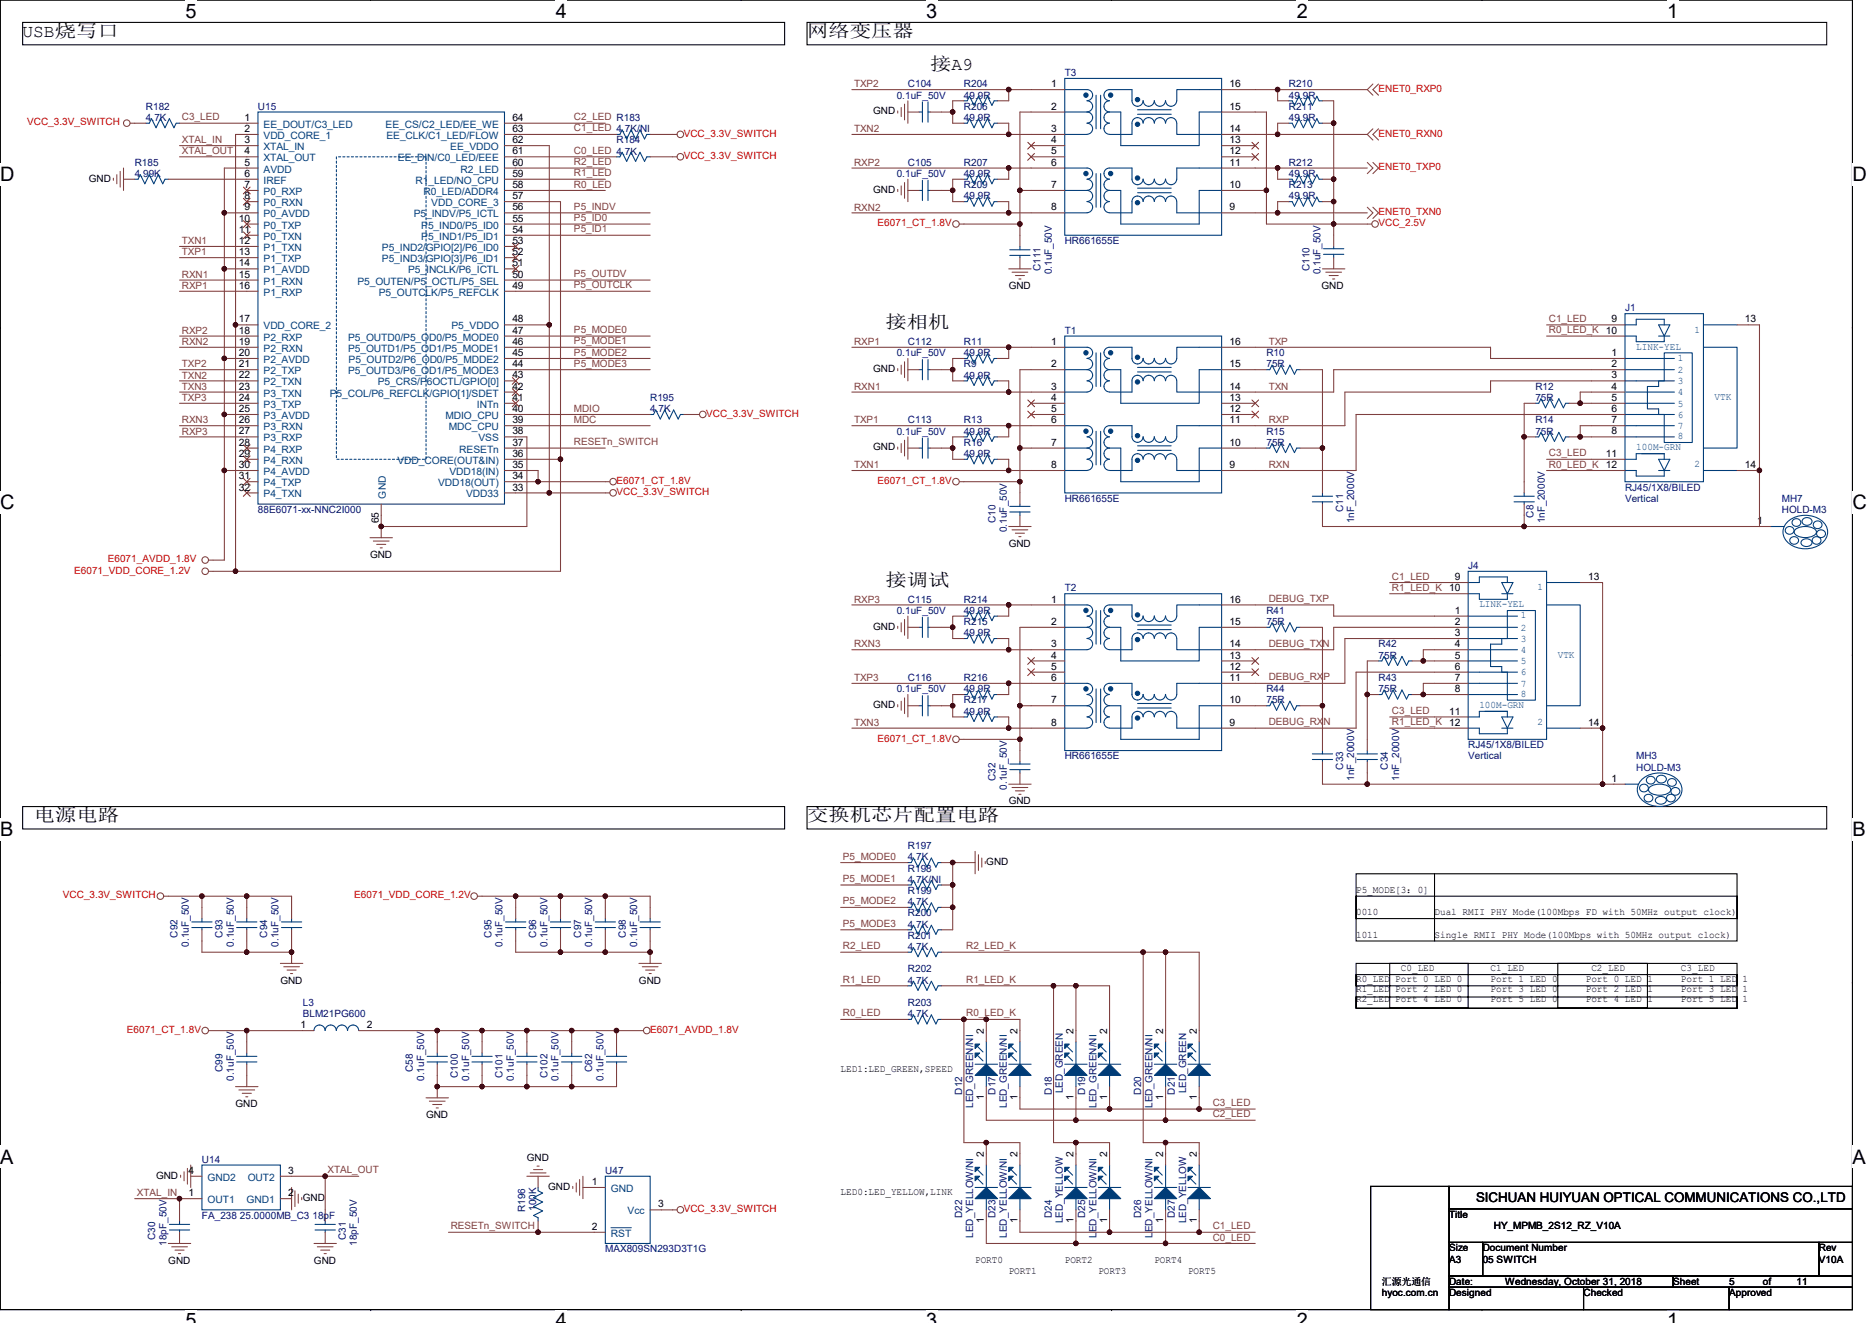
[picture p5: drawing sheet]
<svg xmlns="http://www.w3.org/2000/svg" width="297mm" height="210mm" viewBox="0 0 297 210" stroke-linecap="round" stroke-linejoin="round" font-family="sans-serif">
<defs><g id="words">
<g font-size="3.2">
<text x="29.4" y="2.8">5</text>
<text x="88.2" y="2.8">4</text>
<text x="147" y="2.8">3</text>
<text x="205.8" y="2.8">2</text>
<text x="264.5" y="2.8">1</text>
<text x="0" y="28.8">D</text>
<text x="293.9" y="28.8">D</text>
<text x="0" y="80.8">C</text>
<text x="293.9" y="80.8">C</text>
<text x="0" y="132.7">B</text>
<text x="293.9" y="132.7">B</text>
<text x="0" y="184.7">A</text>
<text x="293.9" y="184.7">A</text>
<text x="29.4" y="210.7">5</text>
<text x="88.2" y="210.7">4</text>
<text x="147" y="210.7">3</text>
<text x="205.8" y="210.7">2</text>
<text x="264.5" y="210.7">1</text>
</g>
<g font-size="2.8">
<text x="3.6" y="5.8">USB烧写口</text>
<text x="128.1" y="5.8">网络变压器</text>
<text x="147.6" y="11.2">接A9</text>
<text x="140.5" y="52">接相机</text>
<text x="140.5" y="92.9">接调试</text>
<text x="5.4" y="130.3">电源电路</text>
<text x="128.1" y="130.3">交换机芯片配置电路</text>
</g>
<text font-size="2.1" x="234.2" y="190.7">SICHUAN HUIYUAN OPTICAL COMMUNICATIONS CO.,LTD</text>
<g font-size="1.6" fill="#000080">
<text x="23.2" y="17.4">R182</text>
<text x="40.9" y="17.4">U15</text>
<text x="142.3" y="15.6">0.1uF_50V</text>
<text x="144.1" y="13.9">C104</text>
<text x="152.9" y="13.9">R204</text>
<text x="152.9" y="15.6">49.9R</text>
<text x="152.9" y="17.4">R206</text>
<text x="168.9" y="12.1">T3</text>
<text x="204.5" y="13.9">R210</text>
<text x="204.5" y="15.6">49.9R</text>
<text x="204.5" y="17.4">R211</text>
<text x="23.2" y="19.2">4.7K</text>
<text x="97.8" y="22.8">R184</text>
<text x="152.9" y="19.2">49.9R</text>
<text x="204.5" y="19.2">49.9R</text>
<text x="21.4" y="26.3">R185</text>
<text x="21.4" y="28.1">4.99K</text>
<text x="142.3" y="28.1">0.1uF_50V</text>
<text x="144.1" y="26.3">C105</text>
<text x="152.9" y="29.9">R209</text>
<text x="152.9" y="26.3">R207</text>
<text x="152.9" y="28.1">49.9R</text>
<text x="204.5" y="29.9">R213</text>
<text x="204.5" y="26.3">R212</text>
<text x="204.5" y="28.1">49.9R</text>
<text x="152.9" y="31.6">49.9R</text>
<text x="204.5" y="31.6">49.9R</text>
<text x="168.9" y="38.8">HR661655E</text>
<text x="165.1" y="43" transform="rotate(-90 165.1 43)">C111</text>
<text x="166.9" y="43.6" transform="rotate(-90 166.9 43.6)">0.1uF_50V</text>
<text x="207.8" y="43" transform="rotate(-90 207.8 43)">C110</text>
<text x="209.5" y="43.6" transform="rotate(-90 209.5 43.6)">0.1uF_50V</text>
<text x="168.9" y="53">T1</text>
<text x="257.8" y="49.4">J1</text>
<text x="142.3" y="56.5">0.1uF_50V</text>
<text x="144.1" y="54.8">C112</text>
<text x="152.9" y="58.3">R9</text>
<text x="152.9" y="54.8">R11</text>
<text x="152.9" y="56.5">49.9R</text>
<text x="201" y="56.5">R10</text>
<text x="201" y="58.3">75R</text>
<text x="103.2" y="63.6">R195</text>
<text x="103.2" y="65.4">4.7K</text>
<text x="152.9" y="60.1">49.9R</text>
<text x="243.6" y="61.9">R12</text>
<text x="243.6" y="63.6">75R</text>
<text x="142.3" y="69">0.1uF_50V</text>
<text x="144.1" y="67.2">C113</text>
<text x="152.9" y="67.2">R13</text>
<text x="152.9" y="69">49.9R</text>
<text x="152.9" y="70.8">R16</text>
<text x="201" y="69">R15</text>
<text x="201" y="70.8">75R</text>
<text x="243.6" y="67.2">R14</text>
<text x="243.6" y="69">75R</text>
<text x="152.9" y="72.5">49.9R</text>
<text x="257.8" y="77.9">RJ45/1X8/BILED</text>
<text x="40.9" y="81.4">88E6071-xx-NNC2I000</text>
<text x="158" y="83" transform="rotate(-90 158 83)">C10</text>
<text x="168.9" y="79.7">HR661655E</text>
<text x="213.1" y="81.3" transform="rotate(-90 213.1 81.3)">C11</text>
<text x="214.9" y="83" transform="rotate(-90 214.9 83)">1nF_2000V</text>
<text x="243.3" y="82.1" transform="rotate(-90 243.3 82.1)">C8</text>
<text x="245.1" y="83" transform="rotate(-90 245.1 83)">1nF_2000V</text>
<text x="257.8" y="79.7">Vertical</text>
<text x="282.7" y="79.7">MH7</text>
<text x="282.7" y="81.4">HOLD-M3</text>
<text x="159.8" y="84.5" transform="rotate(-90 159.8 84.5)">0.1uF_50V</text>
<text x="144.1" y="95.7">C115</text>
<text x="152.9" y="95.7">R214</text>
<text x="168.9" y="93.9">T2</text>
<text x="233" y="90.3">J4</text>
<text x="142.3" y="97.4">0.1uF_50V</text>
<text x="152.9" y="97.4">49.9R</text>
<text x="152.9" y="99.2">R215</text>
<text x="152.9" y="101">49.9R</text>
<text x="201" y="97.4">R41</text>
<text x="201" y="99.2">75R</text>
<text x="218.7" y="102.8">R42</text>
<text x="218.7" y="104.5">75R</text>
<text x="142.3" y="109.9">0.1uF_50V</text>
<text x="144.1" y="108.1">C116</text>
<text x="152.9" y="111.7">R217</text>
<text x="152.9" y="113.4">49.9R</text>
<text x="152.9" y="108.1">R216</text>
<text x="152.9" y="109.9">49.9R</text>
<text x="201" y="109.9">R44</text>
<text x="201" y="111.7">75R</text>
<text x="218.7" y="108.1">R43</text>
<text x="218.7" y="109.9">75R</text>
<text x="233" y="118.8">RJ45/1X8/BILED</text>
<text x="158" y="123.9" transform="rotate(-90 158 123.9)">C32</text>
<text x="159.8" y="125.3" transform="rotate(-90 159.8 125.3)">0.1uF_50V</text>
<text x="168.9" y="120.5">HR661655E</text>
<text x="213.1" y="122.2" transform="rotate(-90 213.1 122.2)">C33</text>
<text x="214.9" y="123.9" transform="rotate(-90 214.9 123.9)">1nF_2000V</text>
<text x="220.2" y="122.2" transform="rotate(-90 220.2 122.2)">C34</text>
<text x="222" y="123.9" transform="rotate(-90 222 123.9)">1nF_2000V</text>
<text x="233" y="120.5">Vertical</text>
<text x="259.6" y="120.5">MH3</text>
<text x="259.6" y="122.3">HOLD-M3</text>
<text x="144.1" y="134.8">R197</text>
<text x="144.1" y="136.5">4.7K</text>
<text x="144.1" y="141.9">R199</text>
<text x="144.1" y="143.7">4.7K</text>
<text x="144.1" y="138.3">R198</text>
<text x="144.1" y="140.1">4.7K/NI</text>
<text x="28.2" y="148.8" transform="rotate(-90 28.2 148.8)">C92</text>
<text x="35.3" y="148.8" transform="rotate(-90 35.3 148.8)">C93</text>
<text x="42.4" y="148.8" transform="rotate(-90 42.4 148.8)">C94</text>
<text x="78" y="148.8" transform="rotate(-90 78 148.8)">C95</text>
<text x="85.1" y="148.8" transform="rotate(-90 85.1 148.8)">C96</text>
<text x="92.2" y="148.8" transform="rotate(-90 92.2 148.8)">C97</text>
<text x="99.3" y="148.8" transform="rotate(-90 99.3 148.8)">C98</text>
<text x="144.1" y="149">R201</text>
<text x="144.1" y="145.4">R200</text>
<text x="144.1" y="147.2">4.7K</text>
<text x="30" y="150.2" transform="rotate(-90 30 150.2)">0.1uF_50V</text>
<text x="37.1" y="150.2" transform="rotate(-90 37.1 150.2)">0.1uF_50V</text>
<text x="44.2" y="150.2" transform="rotate(-90 44.2 150.2)">0.1uF_50V</text>
<text x="79.8" y="150.2" transform="rotate(-90 79.8 150.2)">0.1uF_50V</text>
<text x="86.9" y="150.2" transform="rotate(-90 86.9 150.2)">0.1uF_50V</text>
<text x="94" y="150.2" transform="rotate(-90 94 150.2)">0.1uF_50V</text>
<text x="101.1" y="150.2" transform="rotate(-90 101.1 150.2)">0.1uF_50V</text>
<text x="144.1" y="150.8">4.7K</text>
<text x="144.1" y="154.3">R202</text>
<text x="48" y="159.7">L3</text>
<text x="48" y="161.4">BLM21PG600</text>
<text x="144.1" y="159.7">R203</text>
<text x="144.1" y="161.4">4.7K</text>
<text x="144.1" y="156.1">4.7K</text>
<text x="35.3" y="170.2" transform="rotate(-90 35.3 170.2)">C99</text>
<text x="37.1" y="171.6" transform="rotate(-90 37.1 171.6)">0.1uF_50V</text>
<text x="65.5" y="170.2" transform="rotate(-90 65.5 170.2)">C58</text>
<text x="67.3" y="171.6" transform="rotate(-90 67.3 171.6)">0.1uF_50V</text>
<text x="72.6" y="171" transform="rotate(-90 72.6 171)">C100</text>
<text x="74.4" y="171.6" transform="rotate(-90 74.4 171.6)">0.1uF_50V</text>
<text x="79.8" y="171" transform="rotate(-90 79.8 171)">C101</text>
<text x="81.5" y="171.6" transform="rotate(-90 81.5 171.6)">0.1uF_50V</text>
<text x="86.9" y="171" transform="rotate(-90 86.9 171)">C102</text>
<text x="88.6" y="171.6" transform="rotate(-90 88.6 171.6)">0.1uF_50V</text>
<text x="94" y="170.2" transform="rotate(-90 94 170.2)">C62</text>
<text x="95.8" y="171.6" transform="rotate(-90 95.8 171.6)">0.1uF_50V</text>
<text x="152.7" y="173.7" transform="rotate(-90 152.7 173.7)">D12</text>
<text x="158" y="173.7" transform="rotate(-90 158 173.7)">D17</text>
<text x="166.9" y="173.7" transform="rotate(-90 166.9 173.7)">D18</text>
<text x="168.7" y="173.5" transform="rotate(-90 168.7 173.5)">LED_GREEN</text>
<text x="172.2" y="173.7" transform="rotate(-90 172.2 173.7)">D19</text>
<text x="181.1" y="173.7" transform="rotate(-90 181.1 173.7)">D20</text>
<text x="186.4" y="173.7" transform="rotate(-90 186.4 173.7)">D21</text>
<text x="188.2" y="173.5" transform="rotate(-90 188.2 173.5)">LED_GREEN</text>
<text x="154.4" y="175.9" transform="rotate(-90 154.4 175.9)">LED_GREEN/NI</text>
<text x="159.8" y="175.9" transform="rotate(-90 159.8 175.9)">LED_GREEN/NI</text>
<text x="174" y="175.9" transform="rotate(-90 174 175.9)">LED_GREEN/NI</text>
<text x="182.9" y="175.9" transform="rotate(-90 182.9 175.9)">LED_GREEN/NI</text>
<text x="32" y="184.6">U14</text>
<text x="96.1" y="186.3">U47</text>
<text x="24.6" y="196.8" transform="rotate(-90 24.6 196.8)">C30</text>
<text x="26.4" y="197.7" transform="rotate(-90 26.4 197.7)">18pF_50V</text>
<text x="32" y="193.4">FA_238 25.0000MB_C3 18pF</text>
<text x="54.9" y="196.8" transform="rotate(-90 54.9 196.8)">C31</text>
<text x="56.6" y="197.7" transform="rotate(-90 56.6 197.7)">18pF_50V</text>
<text x="83.3" y="192.4" transform="rotate(-90 83.3 192.4)">R196</text>
<text x="85.1" y="192.2" transform="rotate(-90 85.1 192.2)">100K</text>
<text x="152.7" y="193.3" transform="rotate(-90 152.7 193.3)">D22</text>
<text x="154.4" y="196.5" transform="rotate(-90 154.4 196.5)">LED_YELLOW/NI</text>
<text x="158" y="193.3" transform="rotate(-90 158 193.3)">D23</text>
<text x="159.8" y="196.5" transform="rotate(-90 159.8 196.5)">LED_YELLOW/NI</text>
<text x="166.9" y="193.3" transform="rotate(-90 166.9 193.3)">D24</text>
<text x="168.7" y="194.2" transform="rotate(-90 168.7 194.2)">LED_YELLOW</text>
<text x="172.2" y="193.3" transform="rotate(-90 172.2 193.3)">D25</text>
<text x="174" y="196.5" transform="rotate(-90 174 196.5)">LED_YELLOW/NI</text>
<text x="181.1" y="193.3" transform="rotate(-90 181.1 193.3)">D26</text>
<text x="182.9" y="196.5" transform="rotate(-90 182.9 196.5)">LED_YELLOW/NI</text>
<text x="186.4" y="193.3" transform="rotate(-90 186.4 193.3)">D27</text>
<text x="188.2" y="194.2" transform="rotate(-90 188.2 194.2)">LED_YELLOW</text>
<text x="96.1" y="198.8">MAX809SN293D3T1G</text>
</g>
<g font-size="1.6" fill="#804040">
<text x="135.5" y="13.9">TXP2</text>
<text x="28.8" y="19.1">C3_LED</text>
<text x="28.8" y="22.6">XTAL_IN</text>
<text x="91.1" y="19.1">C2_LED R183</text>
<text x="91.1" y="20.9">C1_LED 4.7K/NI</text>
<text x="135.5" y="21">TXN2</text>
<text x="28.8" y="24.4">XTAL_OUT</text>
<text x="91.1" y="24.4">C0_LED 4.7K</text>
<text x="91.1" y="26.2">R2_LED</text>
<text x="91.1" y="28">R1_LED</text>
<text x="91.1" y="29.8">R0_LED</text>
<text x="135.5" y="26.3">RXP2</text>
<text x="91.1" y="33.3">P5_INDV</text>
<text x="91.1" y="35.1">P5_ID0</text>
<text x="135.5" y="33.4">RXN2</text>
<text x="28.8" y="38.8">TXN1</text>
<text x="28.8" y="40.5">TXP1</text>
<text x="91.1" y="36.9">P5_ID1</text>
<text x="28.8" y="44.1">RXN1</text>
<text x="28.8" y="45.9">RXP1</text>
<text x="91.1" y="44">P5_OUTDV</text>
<text x="91.1" y="45.8">P5_OUTCLK</text>
<text x="28.8" y="53">RXP2</text>
<text x="91.1" y="52.9">P5_MODE0</text>
<text x="245.8" y="51.1">C1_LED</text>
<text x="245.8" y="52.9">R0_LED_K 10</text>
<text x="28.8" y="54.8">RXN2</text>
<text x="28.8" y="58.3">TXP2</text>
<text x="91.1" y="54.7">P5_MODE1</text>
<text x="91.1" y="56.4">P5_MODE2</text>
<text x="91.1" y="58.2">P5_MODE3</text>
<text x="135.5" y="54.8">RXP1</text>
<text x="201.3" y="54.8">TXP</text>
<text x="28.8" y="60.1">TXN2</text>
<text x="28.8" y="61.9">TXN3</text>
<text x="28.8" y="63.6">TXP3</text>
<text x="91.1" y="65.4">MDIO</text>
<text x="135.5" y="61.9">RXN1</text>
<text x="201.3" y="61.9">TXN</text>
<text x="28.8" y="67.2">RXN3</text>
<text x="28.8" y="69">RXP3</text>
<text x="91.1" y="67.2">MDC</text>
<text x="91.1" y="70.7">RESETn_SWITCH</text>
<text x="135.5" y="67.2">TXP1</text>
<text x="201.3" y="67.2">RXP</text>
<text x="135.5" y="74.3">TXN1</text>
<text x="201.3" y="74.3">RXN</text>
<text x="245.8" y="72.4">C3_LED</text>
<text x="245.8" y="74.2">R0_LED_K 12</text>
<text x="135.5" y="95.7">RXP3</text>
<text x="201.3" y="95.5">DEBUG_TXP</text>
<text x="220.9" y="92">C1_LED</text>
<text x="220.9" y="93.8">R1_LED_K 10</text>
<text x="135.5" y="102.8">RXN3</text>
<text x="201.3" y="102.7">DEBUG_TXN</text>
<text x="201.3" y="108">DEBUG_RXP</text>
<text x="135.5" y="108.1">TXP3</text>
<text x="220.9" y="113.3">C3_LED</text>
<text x="135.5" y="115.2">TXN3</text>
<text x="201.3" y="115.1">DEBUG_RXN</text>
<text x="220.9" y="115.1">R1_LED_K 12</text>
<text x="133.7" y="136.4">P5_MODE0</text>
<text x="133.7" y="140">P5_MODE1</text>
<text x="133.7" y="143.6">P5_MODE2</text>
<text x="133.7" y="147.1">P5_MODE3</text>
<text x="133.7" y="150.7">R2_LED</text>
<text x="133.7" y="156">R1_LED</text>
<text x="153.3" y="150.7">R2_LED_K</text>
<text x="153.3" y="156">R1_LED_K</text>
<text x="133.7" y="161.3">R0_LED</text>
<text x="153.3" y="161.3">R0_LED_K</text>
<text x="192.4" y="175.6">C3_LED</text>
<text x="192.4" y="177.3">C2_LED</text>
<text x="21.7" y="189.8">XTAL_IN</text>
<text x="52" y="186.2">XTAL_OUT</text>
<text x="71.5" y="195.1">RESETn_SWITCH</text>
<text x="192.4" y="195.1">C1_LED</text>
<text x="192.4" y="196.9">C0_LED</text>
</g>
<g font-size="1.6">
<text x="166.8" y="13.8">1</text>
<text x="166.8" y="17.4">2</text>
<text x="195.1" y="17.4">15</text>
<text x="195.1" y="13.8">16</text>
<text x="38.8" y="19.2">1</text>
<text x="38.8" y="21">2</text>
<text x="38.8" y="22.7">3</text>
<text x="81.3" y="22.7">62</text>
<text x="81.3" y="21">63</text>
<text x="81.3" y="19.2">64</text>
<text x="138.6" y="18.1">GND</text>
<text x="166.8" y="21">3</text>
<text x="166.8" y="22.7">4</text>
<text x="195.1" y="22.7">13</text>
<text x="195.1" y="21">14</text>
<text x="14.1" y="28.8">GND</text>
<text x="38.8" y="24.5">4</text>
<text x="38.8" y="26.3">5</text>
<text x="38.8" y="28.1">6</text>
<text x="38.8" y="29.8">7</text>
<text x="81.3" y="24.5">61</text>
<text x="81.3" y="26.3">60</text>
<text x="81.3" y="29.8">58</text>
<text x="81.3" y="28.1">59</text>
<text x="166.8" y="24.5">5</text>
<text x="166.8" y="26.3">6</text>
<text x="166.8" y="29.8">7</text>
<text x="195.1" y="29.8">10</text>
<text x="195.1" y="26.3">11</text>
<text x="195.1" y="24.5">12</text>
<text x="37.9" y="35.2">10</text>
<text x="38.8" y="31.6">8</text>
<text x="38.8" y="33.4">9</text>
<text x="81.3" y="31.6">57</text>
<text x="81.3" y="33.4">56</text>
<text x="81.3" y="35.2">55</text>
<text x="138.6" y="30.6">GND</text>
<text x="166.8" y="33.4">8</text>
<text x="195.1" y="33.4">9</text>
<text x="37.9" y="37">11</text>
<text x="37.9" y="38.7">12</text>
<text x="37.9" y="40.5">13</text>
<text x="81.3" y="40.5">52</text>
<text x="81.3" y="38.7">53</text>
<text x="81.3" y="37">54</text>
<text x="37.9" y="42.3">14</text>
<text x="37.9" y="44.1">15</text>
<text x="37.9" y="45.8">16</text>
<text x="81.3" y="42.3">51</text>
<text x="81.3" y="45.8">49</text>
<text x="81.3" y="44.1">50</text>
<text x="160.1" y="45.9">GND</text>
<text x="209.7" y="45.9">GND</text>
<text x="37.9" y="51.2">17</text>
<text x="37.9" y="53">18</text>
<text x="81.3" y="51.2">48</text>
<text x="81.3" y="53">47</text>
<text x="255.7" y="51.2">9</text>
<text x="276.9" y="51.2">13</text>
<text x="37.9" y="54.7">19</text>
<text x="37.9" y="56.5">20</text>
<text x="37.9" y="58.3">21</text>
<text x="81.3" y="58.3">44</text>
<text x="81.3" y="54.7">46</text>
<text x="81.3" y="56.5">45</text>
<text x="138.6" y="59">GND</text>
<text x="166.8" y="54.7">1</text>
<text x="166.8" y="58.3">2</text>
<text x="195.1" y="58.3">15</text>
<text x="195.1" y="54.7">16</text>
<text x="255.7" y="58.3">2</text>
<text x="255.7" y="56.5">1</text>
<text x="37.9" y="60.1">22</text>
<text x="37.9" y="61.8">23</text>
<text x="37.9" y="63.6">24</text>
<text x="37.9" y="65.4">25</text>
<text x="81.3" y="65.4">40</text>
<text x="81.3" y="63.6">41</text>
<text x="81.3" y="61.8">42</text>
<text x="81.3" y="60.1">43</text>
<text x="166.8" y="61.8">3</text>
<text x="166.8" y="63.6">4</text>
<text x="166.8" y="65.4">5</text>
<text x="195.1" y="65.4">12</text>
<text x="195.1" y="63.6">13</text>
<text x="195.1" y="61.8">14</text>
<text x="255.7" y="60.1">3</text>
<text x="255.7" y="65.4">6</text>
<text x="255.7" y="61.8">4</text>
<text x="255.7" y="63.6">5</text>
<text x="37.9" y="67.2">26</text>
<text x="37.9" y="69">27</text>
<text x="37.9" y="70.7">28</text>
<text x="81.3" y="69">38</text>
<text x="81.3" y="70.7">37</text>
<text x="81.3" y="67.2">39</text>
<text x="138.6" y="71.5">GND</text>
<text x="166.8" y="67.2">6</text>
<text x="166.8" y="70.7">7</text>
<text x="195.1" y="70.7">10</text>
<text x="195.1" y="67.2">11</text>
<text x="255.7" y="67.2">7</text>
<text x="255.7" y="69">8</text>
<text x="37.9" y="72.5">29</text>
<text x="37.9" y="74.3">30</text>
<text x="37.9" y="76.1">31</text>
<text x="37.9" y="77.9">32</text>
<text x="81.3" y="74.3">35</text>
<text x="81.3" y="76.1">34</text>
<text x="81.3" y="77.9">33</text>
<text x="81.3" y="72.5">36</text>
<text x="166.8" y="74.3">8</text>
<text x="195.1" y="74.3">9</text>
<text x="254.8" y="72.5">11</text>
<text x="276.9" y="74.3">14</text>
<text x="60.1" y="83.1" transform="rotate(-90 60.1 83.1)">65</text>
<text x="278.8" y="83.2">1</text>
<text x="58.7" y="88.5">GND</text>
<text x="160.1" y="86.8">GND</text>
<text x="166.8" y="95.6">1</text>
<text x="195.1" y="95.6">16</text>
<text x="230.8" y="92.1">9</text>
<text x="252" y="92.1">13</text>
<text x="138.6" y="99.9">GND</text>
<text x="166.8" y="99.2">2</text>
<text x="195.1" y="99.2">15</text>
<text x="230.8" y="101">3</text>
<text x="230.8" y="99.2">2</text>
<text x="230.8" y="97.4">1</text>
<text x="166.8" y="102.7">3</text>
<text x="166.8" y="104.5">4</text>
<text x="166.8" y="106.3">5</text>
<text x="195.1" y="106.3">12</text>
<text x="195.1" y="104.5">13</text>
<text x="195.1" y="102.7">14</text>
<text x="230.8" y="106.3">6</text>
<text x="230.8" y="102.7">4</text>
<text x="230.8" y="104.5">5</text>
<text x="138.6" y="112.4">GND</text>
<text x="166.8" y="108.1">6</text>
<text x="166.8" y="111.6">7</text>
<text x="195.1" y="111.6">10</text>
<text x="195.1" y="108.1">11</text>
<text x="229.9" y="113.4">11</text>
<text x="230.8" y="108.1">7</text>
<text x="230.8" y="109.9">8</text>
<text x="166.8" y="115.2">8</text>
<text x="195.1" y="115.2">9</text>
<text x="252" y="115.2">14</text>
<text x="255.7" y="124.1">1</text>
<text x="160.1" y="127.7">GND</text>
<text x="156.5" y="137.3">GND</text>
<text x="215.2" y="141.7">P5_MODE[3：0]</text>
<text x="215.2" y="148.8">1011</text>
<text x="215.2" y="145.3">0010</text>
<text x="227.6" y="148.8">Single RMII PHY Mode(100Mbps with 50MHz output clock)</text>
<text x="227.6" y="145.3">Dual RMII PHY Mode(100Mbps FD with 50MHz output clock)</text>
<text x="215.2" y="155.9">R0_LED Port 0 LED 0</text>
<text x="222.3" y="154.2">C0_LED</text>
<text x="236.5" y="155.9">Port 1 LED 0</text>
<text x="236.5" y="154.2">C1_LED</text>
<text x="251.6" y="155.9">Port 0 LED 1</text>
<text x="252.5" y="154.2">C2_LED</text>
<text x="266.7" y="155.9">Port 1 LED 1</text>
<text x="266.7" y="154.2">C3_LED</text>
<text x="44.5" y="156.1">GND</text>
<text x="101.4" y="156.1">GND</text>
<text x="215.2" y="157.5">R1_LED Port 2 LED 0</text>
<text x="215.2" y="159.1">R2_LED Port 4 LED 0</text>
<text x="236.5" y="157.5">Port 3 LED 0</text>
<text x="236.5" y="159.1">Port 5 LED 0</text>
<text x="251.6" y="157.5">Port 2 LED 1</text>
<text x="251.6" y="159.1">Port 4 LED 1</text>
<text x="266.7" y="157.5">Port 3 LED 1</text>
<text x="266.7" y="159.1">Port 5 LED 1</text>
<text x="47.7" y="163.2">1</text>
<text x="58.2" y="163.2">2</text>
<text x="156.1" y="164.1" transform="rotate(-90 156.1 164.1)">2</text>
<text x="161.5" y="164.1" transform="rotate(-90 161.5 164.1)">2</text>
<text x="170.3" y="164.1" transform="rotate(-90 170.3 164.1)">2</text>
<text x="175.7" y="164.1" transform="rotate(-90 175.7 164.1)">2</text>
<text x="184.6" y="164.1" transform="rotate(-90 184.6 164.1)">2</text>
<text x="189.9" y="164.1" transform="rotate(-90 189.9 164.1)">2</text>
<text x="133.4" y="170.2">LED1:LED_GREEN,SPEED</text>
<text x="37.4" y="175.7">GND</text>
<text x="67.6" y="177.4">GND</text>
<text x="156.1" y="174.6" transform="rotate(-90 156.1 174.6)">1</text>
<text x="161.5" y="174.6" transform="rotate(-90 161.5 174.6)">1</text>
<text x="170.3" y="174.6" transform="rotate(-90 170.3 174.6)">1</text>
<text x="175.7" y="174.6" transform="rotate(-90 175.7 174.6)">1</text>
<text x="184.6" y="174.6" transform="rotate(-90 184.6 174.6)">1</text>
<text x="189.9" y="174.6" transform="rotate(-90 189.9 174.6)">1</text>
<text x="83.6" y="184.2">GND</text>
<text x="156.1" y="183.7" transform="rotate(-90 156.1 183.7)">2</text>
<text x="161.5" y="183.7" transform="rotate(-90 161.5 183.7)">2</text>
<text x="170.3" y="183.7" transform="rotate(-90 170.3 183.7)">2</text>
<text x="175.7" y="183.7" transform="rotate(-90 175.7 183.7)">2</text>
<text x="184.6" y="183.7" transform="rotate(-90 184.6 183.7)">2</text>
<text x="189.9" y="183.7" transform="rotate(-90 189.9 183.7)">2</text>
<text x="24.8" y="187">GND</text>
<text x="29.9" y="189.9">1</text>
<text x="29.9" y="186.3">4</text>
<text x="45.7" y="189.9">2</text>
<text x="45.7" y="186.3">3</text>
<text x="48" y="190.6">GND</text>
<text x="87" y="188.8">GND</text>
<text x="93.9" y="188.1">1</text>
<text x="104.4" y="191.6">3</text>
<text x="133.4" y="189.7">LED0:LED_YELLOW,LINK</text>
<text x="93.9" y="195.2">2</text>
<text x="156.1" y="194.2" transform="rotate(-90 156.1 194.2)">1</text>
<text x="161.5" y="194.2" transform="rotate(-90 161.5 194.2)">1</text>
<text x="170.3" y="194.2" transform="rotate(-90 170.3 194.2)">1</text>
<text x="175.7" y="194.2" transform="rotate(-90 175.7 194.2)">1</text>
<text x="184.6" y="194.2" transform="rotate(-90 184.6 194.2)">1</text>
<text x="189.9" y="194.2" transform="rotate(-90 189.9 194.2)">1</text>
<text x="229.9" y="193.3">Title</text>
<text x="237" y="195.1">HY_MPMB_2S12_RZ_V10A</text>
<text x="26.7" y="200.6">GND</text>
<text x="49.8" y="200.6">GND</text>
<text x="154.7" y="200.4">PORT0</text>
<text x="160.1" y="202.2">PORT1</text>
<text x="168.9" y="200.4">PORT2</text>
<text x="174.3" y="202.2">PORT3</text>
<text x="183.2" y="200.4">PORT4</text>
<text x="188.5" y="202.2">PORT5</text>
<text x="219.3" y="203.9">汇源光通信</text>
<text x="229.9" y="200.4">A3</text>
<text x="229.9" y="198.6">Size</text>
<text x="229.9" y="203.9">Date:</text>
<text x="235.3" y="200.4">05 SWITCH</text>
<text x="235.3" y="198.6">Document Number</text>
<text x="238.8" y="203.9">Wednesday, October 31, 2018</text>
<text x="265.5" y="203.9">Sheet</text>
<text x="274.4" y="203.9">5</text>
<text x="279.7" y="203.9">of</text>
<text x="285" y="203.9">11</text>
<text x="288.6" y="198.6">Rev</text>
<text x="288.6" y="200.4">V10A</text>
<text x="219.3" y="205.7">hyoc.com.cn</text>
<text x="229.9" y="205.7">Designed</text>
<text x="251.3" y="205.7">Checked</text>
<text x="274.4" y="205.7">Approved</text>
</g>
<g font-size="1.6" fill="#f00">
<text x="218.7" y="14.6">ENET0_RXP0</text>
<text x="4.3" y="19.9">VCC_3.3V_SWITCH</text>
<text x="108.5" y="21.7">VCC_3.3V_SWITCH</text>
<text x="218.7" y="21.7">ENET0_RXN0</text>
<text x="108.5" y="25.3">VCC_3.3V_SWITCH</text>
<text x="218.7" y="27">ENET0_TXP0</text>
<text x="139.3" y="35.9">E6071_CT_1.8V</text>
<text x="218.7" y="35.9">VCC_2.5V</text>
<text x="218.7" y="34.1">ENET0_TXN0</text>
<text x="112.1" y="66.1">VCC_3.3V_SWITCH</text>
<text x="97.8" y="76.8">E6071_CT_1.8V</text>
<text x="139.3" y="76.8">E6071_CT_1.8V</text>
<text x="97.8" y="78.6">VCC_3.3V_SWITCH</text>
<text x="17.1" y="89.3">E6071_AVDD_1.8V</text>
<text x="11.8" y="91">E6071_VDD_CORE_1.2V</text>
<text x="139.3" y="117.7">E6071_CT_1.8V</text>
<text x="10" y="142.6">VCC_3.3V_SWITCH</text>
<text x="56.2" y="142.6">E6071_VDD_CORE_1.2V</text>
<text x="20.1" y="163.9">E6071_CT_1.8V</text>
<text x="103.2" y="163.9">E6071_AVDD_1.8V</text>
<text x="108.5" y="192.4">VCC_3.3V_SWITCH</text>
</g>
<g font-size="1.6" fill="#004080">
<text x="41.8" y="20.3">EE_DOUT/C3_LED</text>
<text x="41.8" y="22.1">VDD_CORE_1</text>
<text x="41.8" y="23.8">XTAL_IN</text>
<text x="61.2" y="20.3">EE_CS/C2_LED/EE_WE</text>
<text x="61.3" y="22.1">EE_CLK/C1_LED/FLOW</text>
<text x="71.5" y="23.8">EE_VDDO</text>
<text x="41.8" y="25.6">XTAL_OUT</text>
<text x="41.8" y="27.4">AVDD</text>
<text x="41.8" y="29.2">IREF</text>
<text x="63.1" y="25.6">EE_DIN/C0_LED/EEE</text>
<text x="65.9" y="29.2">R1_LED/NO_CPU</text>
<text x="73.1" y="27.4">R2_LED</text>
<text x="41.8" y="30.9">P0_RXP</text>
<text x="41.8" y="32.7">P0_RXN</text>
<text x="41.8" y="34.5">P0_AVDD</text>
<text x="65.7" y="34.5">P5_INDV/P5_ICTL</text>
<text x="67.2" y="30.9">R0_LED/ADDR4</text>
<text x="68.4" y="32.7">VDD_CORE_3</text>
<text x="41.8" y="36.3">P0_TXP</text>
<text x="41.8" y="38.1">P0_TXN</text>
<text x="41.8" y="39.8">P1_TXN</text>
<text x="41.8" y="41.6">P1_TXP</text>
<text x="60.6" y="41.6">P5_IND3/GPIO[3]/P6_ID1</text>
<text x="60.6" y="39.8">P5_IND2/GPIO[2]/P6_ID0</text>
<text x="66.8" y="38.1">P5_IND1/P5_ID1</text>
<text x="66.8" y="36.3">P5_IND0/P5_ID0</text>
<text x="41.8" y="43.4">P1_AVDD</text>
<text x="41.8" y="45.2">P1_RXN</text>
<text x="41.8" y="46.9">P1_RXP</text>
<text x="56.7" y="45.2">P5_OUTEN/P5_OCTL/P5_SEL</text>
<text x="60.1" y="46.9">P5_OUTCLK/P5_REFCLK</text>
<text x="64.8" y="43.4">P5_INCLK/P6_ICTL</text>
<text x="41.8" y="52.3">VDD_CORE_2</text>
<text x="71.6" y="52.3">P5_VDDO</text>
<text x="41.8" y="54.1">P2_RXP</text>
<text x="41.8" y="55.8">P2_RXN</text>
<text x="41.8" y="57.6">P2_AVDD</text>
<text x="41.8" y="59.4">P2_TXP</text>
<text x="55.2" y="59.4">P5_OUTD3/P6_OD1/P5_MODE3</text>
<text x="55.2" y="55.8">P5_OUTD1/P5_OD1/P5_MODE1</text>
<text x="55.2" y="54.1">P5_OUTD0/P5_OD0/P5_MODE0</text>
<text x="55.3" y="57.6">P5_OUTD2/P6_OD0/P5_MDDE2</text>
<text x="41.8" y="61.2">P2_TXN</text>
<text x="41.8" y="62.9">P3_TXN</text>
<text x="41.8" y="64.7">P3_TXP</text>
<text x="52.3" y="62.9">P5_COL/P6_REFCLK/GPIO[1]/SDET</text>
<text x="59.9" y="61.2">P5_CRS/P6OCTL/GPIO[0]</text>
<text x="75.7" y="64.7">INTn</text>
<text x="41.8" y="66.5">P3_AVDD</text>
<text x="41.8" y="68.3">P3_RXN</text>
<text x="41.8" y="70.1">P3_RXP</text>
<text x="41.8" y="71.8">P4_RXP</text>
<text x="70.7" y="66.5">MDIO_CPU</text>
<text x="71.2" y="68.3">MDC_CPU</text>
<text x="72.9" y="71.8">RESETn</text>
<text x="75.9" y="70.1">VSS</text>
<text x="41.8" y="73.6">P4_RXN</text>
<text x="41.8" y="75.4">P4_AVDD</text>
<text x="41.8" y="77.2">P4_TXP</text>
<text x="63.1" y="73.6">VDD_CORE(OUT&amp;IN)</text>
<text x="69.5" y="77.2">VDD18(OUT)</text>
<text x="71.3" y="75.4">VDD18(IN)</text>
<text x="41.8" y="79">P4_TXN</text>
<text x="61.2" y="79.1" transform="rotate(-90 61.2 79.1)">GND</text>
<text x="74" y="79">VDD33</text>
<text x="32.9" y="191">OUT1</text>
<text x="32.9" y="187.4">GND2</text>
<text x="39.1" y="191">GND1</text>
<text x="39.3" y="187.4">OUT2</text>
<text x="96.9" y="189.2">GND</text>
<text x="96.9" y="196.3">RST</text>
<text x="99.6" y="192.7">Vcc</text>
</g>
<g font-size="1.6" fill="#003c77">
<text x="268.9" y="52.8">1</text>
<text x="259.6" y="55.5">LINK-YEL</text>
<text x="266.2" y="59.2">2</text>
<text x="266.2" y="57.3">1</text>
<text x="266.2" y="64.5">5</text>
<text x="266.2" y="62.8">4</text>
<text x="266.2" y="61">3</text>
<text x="272.1" y="63.5">VTK</text>
<text x="259.6" y="71.5">100M-GRN</text>
<text x="266.2" y="69.7">8</text>
<text x="266.2" y="68.1">7</text>
<text x="266.2" y="66.3">6</text>
<text x="268.9" y="74.1">2</text>
<text x="244" y="93.7">1</text>
<text x="234.7" y="96.4">LINK-YEL</text>
<text x="241.3" y="101.9">3</text>
<text x="241.3" y="100.1">2</text>
<text x="241.3" y="98.1">1</text>
<text x="241.3" y="107.2">6</text>
<text x="241.3" y="105.4">5</text>
<text x="241.3" y="103.7">4</text>
<text x="247.2" y="104.4">VTK</text>
<text x="234.7" y="112.4">100M-GRN</text>
<text x="241.3" y="110.6">8</text>
<text x="241.3" y="109">7</text>
<text x="244" y="115">2</text>
</g>
</g></defs>
<path d="M0 0h293.9v207.9h-293.9z" fill="none" stroke="#000" stroke-width=".17"/>
<g fill="#fff">
<path d="M29.4 0h1.8v3.5h-1.8z"/>
<path d="M29.4 207.9h1.8v2h-1.8z"/>
</g>
<path d="M58.8 0h.1M58.8 207.9h.1" fill="none" stroke="#000" stroke-width=".17"/>
<g fill="#fff">
<path d="M88.2 0h1.8v3.5h-1.8z"/>
<path d="M88.2 207.9h1.8v2h-1.8z"/>
</g>
<path d="M117.6 0h.1M117.6 207.9h.1" fill="none" stroke="#000" stroke-width=".17"/>
<g fill="#fff">
<path d="M147 0h1.7v3.5h-1.7z"/>
<path d="M147 207.9h1.7v2h-1.7z"/>
</g>
<path d="M176.4 0h.1M176.4 207.9h.1" fill="none" stroke="#000" stroke-width=".17"/>
<g fill="#fff">
<path d="M205.8 0h1.7v3.5h-1.7z"/>
<path d="M205.8 207.9h1.7v2h-1.7z"/>
</g>
<path d="M235.2 0h.1M235.2 207.9h.1" fill="none" stroke="#000" stroke-width=".17"/>
<g fill="#fff">
<path d="M264.5 0h1.8v3.5h-1.8z"/>
<path d="M264.5 207.9h1.8v2h-1.8z"/>
<path d="M0 26h2.3v3.5h-2.3z"/>
<path d="M293.9 26h2.3v3.5h-2.3z"/>
<path d="M0 77.9h2.3v3.5h-2.3z"/>
<path d="M293.9 77.9h2.3v3.5h-2.3z"/>
</g>
<path d="M0 52h.1M293.9 52h.1" fill="none" stroke="#000" stroke-width=".17"/>
<g fill="#fff">
<path d="M0 129.9h2.1v3.5h-2.1z"/>
<path d="M293.9 129.9h2.1v3.5h-2.1z"/>
</g>
<path d="M0 103.9h.1M293.9 103.9h.1" fill="none" stroke="#000" stroke-width=".17"/>
<g fill="#fff">
<path d="M0 181.9h2.2v3.5h-2.2z"/>
<path d="M293.9 181.9h2.2v3.5h-2.2z"/>
</g>
<g fill="none" stroke="#000" stroke-width=".17">
<path d="M3.6 3.6h120.9v3.5h-120.9zM128.1 3.6h161.8v3.5h-161.8zM3.6 128h120.9v3.6h-120.9zM128.1 128h161.8v3.6h-161.8zM215.2 138.7h60.4v10.7h-60.4zM227.6 138.7v10.7M0 155.9h.1M215.2 142.2h60.4v3.6h-60.4zM215.2 152.9h60.4v7.1h-60.4zM215.2 154.7h60.4v1.8h-60.4zM215.2 158.2h60.4v1.8h-60.4zM220.5 152.9h12.5v7.1h-12.5z"/>
<path d="M247.2 152.9h14.2v7.1h-14.2zM293.9 155.9h.1M229.9 188.3h64v3.6h-64zM229.9 191.9h64v5.3h-64zM229.9 197.2h5.4v5.3h-5.4zM235.3 197.2h53.3v5.3h-53.3zM288.6 197.2h5.3v5.3h-5.3zM229.9 202.5h35.6v1.8h-35.6zM265.5 202.5h28.4v1.8h-28.4z"/>
</g>
<g fill="none" stroke="#804040" stroke-width=".17">
<path d="M20.7 19.6h.7M142.4 17.6v.3M143 17.1v1.4M143.5 16.5v2.5M144.1 16v3.6M217.8 13.3l-.8 .9 .8 .9M218.7 13.3l-.9 .9 .9 .9M18 28.3v.3M18.5 27.7v1.5M19.1 27.2v2.5M19.6 26.7v3.5M106.7 21.3h.7"/>
<path d="M106.7 24.9h.7M142.4 30.1v.3M143 29.5v1.4M143.5 29v2.5M144.1 28.4v3.6M152.2 35.6h.7M217 32.9l.8 .9-.8 .9M217 25.8l.8 .9-.8 .9M217 35.6h.7M217.8 20.4l-.8 .9 .8 .9M217.8 32.9l.9 .9-.9 .9M217.8 25.8l.9 .9-.9 .9"/>
<path d="M218.7 20.4l-.9 .9 .9 .9M142.4 58.5v.3M143 58v1.4M143.5 57.4v2.5M144.1 56.9v3.6M160.1 42.7h3.5M160.6 43.2h2.5M161.1 43.7h1.5M161.7 44.3h.3M209.8 42.7h3.6M210.4 43.2h2.5M210.9 43.7h1.4"/>
<path d="M211.5 44.3h.3M96.1 76.5h.7M96.1 78.2h.7M110.3 65.8h.7M142.4 71v.3M143 70.4v1.4M143.5 69.9v2.5M144.1 69.3v3.6M152.2 76.5h.7M33.1 88.9h.7M33.1 90.7h.7M58.7 85.3h3.6"/>
<path d="M59.2 85.9h2.5M59.8 86.4h1.4M60.3 87h.4M142.4 99.4v.3M143 98.8v1.5M143.5 98.3v2.5M144.1 97.8v3.5M160.1 83.6h3.5M160.6 84.1h2.5M161.1 84.6h1.5M161.7 85.2h.3M142.4 111.8v.4"/>
<path d="M143 111.3v1.4M143.5 110.8v2.5M144.1 110.2v3.6M152.2 117.3h.7M154.7 135.1v3.6M155.3 135.7v2.5M155.8 136.2v1.4M156.3 136.7v.4M160.1 124.5h3.5M160.6 125h2.5M161.1 125.5h1.5M161.7 126.1h.3"/>
<path d="M26 142.2h.7M44.5 152.9h3.5M45 153.4h2.5M45.5 154h1.5M46.1 154.5h.3M75.8 142.2h.7M101.4 152.9h3.5M101.9 153.4h2.5M102.4 154h1.5M103 154.5h.3M33.1 163.6h.7M37.4 172.5h3.5"/>
<path d="M37.9 173h2.5M38.4 173.5h1.5M39 174.1h.3M67.6 174.2h3.6M68.1 174.8h2.5M68.7 175.3h1.4M69.2 175.9h.4M101.4 163.6h.7M26.7 197.4h3.6M27.2 197.9h2.5M27.8 198.4h1.4M28.3 199h.4"/>
<path d="M28.7 186.5v.4M29.2 186v1.4M29.7 185.4v2.5M30.3 184.9v3.6M46.3 188.5v3.5M46.8 189v2.5M47.3 189.5v1.5M47.9 190.1v.3M49.8 197.4h3.6M50.4 197.9h2.4M50.9 198.4h1.4M51.4 199h.4"/>
<path d="M83.6 186.7h3.6M84.1 186.2h2.5M84.7 185.6h1.4M85.2 185.1h.4M90.9 188.3v.3M91.4 187.7v1.5M92 187.2v2.5M92.5 186.7v3.5M106.7 192h.7"/>
<circle cx="20.1" cy="19.5" r=".52"/>
<circle cx="108" cy="21.3" r=".52"/>
<circle cx="108" cy="24.9" r=".52"/>
<circle cx="151.7" cy="35.5" r=".52"/>
<circle cx="218.2" cy="35.5" r=".52"/>
<circle cx="97.3" cy="78.2" r=".52"/>
<circle cx="97.3" cy="76.4" r=".52"/>
<circle cx="111.5" cy="65.8" r=".52"/>
<circle cx="151.7" cy="76.4" r=".52"/>
<circle cx="32.6" cy="88.9" r=".52"/>
<circle cx="32.6" cy="90.7" r=".52"/>
<circle cx="151.7" cy="117.3" r=".52"/>
<circle cx="25.4" cy="142.2" r=".52"/>
<circle cx="75.2" cy="142.2" r=".52"/>
<circle cx="32.6" cy="163.6" r=".52"/>
<circle cx="102.6" cy="163.6" r=".52"/>
<circle cx="108" cy="192" r=".52"/>
</g>
<path d="M217.9 188.6h11.7v10.7h-11.7z" fill="#fff"/>
<path d="M217.5 188.3h12.4v19.6h-12.4zM229.9 188.3h64v3.6h-64zM229.9 191.9h64v5.3h-64zM229.9 197.2h5.4v5.3h-5.4zM235.3 197.2h53.3v5.3h-53.3zM288.6 197.2h5.3v5.3h-5.3zM229.9 204.3h21.4v3.6h-21.4zM229.9 202.5h35.6v1.8h-35.6zM251.3 204.3h23.1v3.6h-23.1zM265.5 202.5h28.4v1.8h-28.4zM274.4 204.3h19.5v3.6h-19.5z" fill="none" stroke="#000" stroke-width=".17"/>
<path d="M217.9 188.6h11.7v10.7h-11.7z" fill="#fff"/>
<path d="M217.5 188.3h12.4v19.6h-12.4zM229.9 188.3h64v3.6h-64zM229.9 191.9h64v5.3h-64zM229.9 197.2h5.4v5.3h-5.4zM235.3 197.2h53.3v5.3h-53.3zM288.6 197.2h5.3v5.3h-5.3zM229.9 204.3h21.4v3.6h-21.4zM229.9 202.5h35.6v1.8h-35.6zM251.3 204.3h23.1v3.6h-23.1zM265.5 202.5h28.4v1.8h-28.4zM274.4 204.3h19.5v3.6h-19.5z" fill="none" stroke="#000" stroke-width=".17"/>
<path d="M217.9 188.6h11.7v10.7h-11.7z" fill="#fff"/>
<path d="M217.5 188.3h12.4v19.6h-12.4zM229.9 204.3h21.4v3.6h-21.4zM251.3 204.3h23.1v3.6h-23.1zM274.4 204.3h19.5v3.6h-19.5z" fill="none" stroke="#000" stroke-width=".17"/>
<g fill="none" stroke="#003c77" stroke-width=".17">
<path d="M23.2 19.6h.5l.3-.8 .8 1.5 .7-1.5 .7 1.5 .7-1.5 .7 1.5 .4-.7h.5M40.9 17.8h39.1v62.2h-39.1zM145.8 17.8h.6M146.4 16.2v3.2M147.3 16.2v3.2M147.3 17.8h.3M152.9 16h.6l.3-.7 .8 1.4 .7-1.4 .7 1.4 .7-1.4 .7 1.4 .4-.7h.5M152.9 19.6h.6l.3-.8 .8 1.5 .7-1.5 .7 1.5 .7-1.5 .7 1.5 .4-.7h.5M168.9 12.4h24.9v24.9h-24.9zM168.9 17.8h3.6M168.9 14.2h3.6M172.5 14.2a.88 .88 0 0 1 .9 .9 .88 .88 0 0 1-.9 .9 .89 .89 0 0 1 .9 .9 .89 .89 0 0 1-.9 .9 .89 .89 0 0 1 .9 .8 .89 .89 0 0 1-.9 .9 .89 .89 0 0 1 .9 .9 .89 .89 0 0 1-.9 .9"/>
<path d="M173.9 15.1v5.3M174.6 15.1v5.3M176 17.8a.89 .89 0 0 0-.8 .9 .89 .89 0 0 0 .8 .9 .88 .88 0 0 0-.8 .8 .88 .88 0 0 0 .8 .9M176.1 17.8h1.7v5.3h12.5v-5.3h3.5M180.5 17.4h5.3M180.5 18.1h5.3M181.4 19.5a.88 .88 0 0 0-.9-.8 .88 .88 0 0 0-.9 .9v1.7h-3.5M181.4 16a.88 .88 0 0 1-.9 .9 .88 .88 0 0 1-.9-.9v-1.8h-3.5a.88 .88 0 0 0-.9 .9 .88 .88 0 0 0 .8 .9 .89 .89 0 0 0-.8 .9 .89 .89 0 0 0 .8 .9M181.4 16a.88 .88 0 0 0 .9 .9 .88 .88 0 0 0 .9-.9M183.2 19.5a.88 .88 0 0 0-.9-.8 .88 .88 0 0 0-.9 .8M183.2 19.5a.88 .88 0 0 1 .9-.8 .88 .88 0 0 1 .8 .8 .89 .89 0 0 1 .9-.8 .89 .89 0 0 1 .9 .8v1.8h7.1M193.8 14.2h-7.1v1.8a.88 .88 0 0 1-.9 .9 .88 .88 0 0 1-.8-.9 .89 .89 0 0 1-.9 .9 .89 .89 0 0 1-.9-.9"/>
<path d="M204.5 16h.5l.4 .7 .7-1.4 .7 1.4 .7-1.4 .7 1.4 .8-1.4 .3 .7h.5M204.5 19.6h.5l.4 .7 .7-1.5 .7 1.5 .7-1.5 .7 1.5 .8-1.5 .3 .8h.5M21.4 28.4h.5l.4-.7 .7 1.5 .7-1.5 .7 1.5 .7-1.5 .7 1.5 .4-.8h.5M97.8 21.3h.6l.3-.7 .7 1.5 .7-1.5 .8 1.5 .7-1.5 .7 1.5 .3-.8h.6M97.8 24.9h.6l.3-.7 .7 1.4 .7-1.4 .8 1.4 .7-1.4 .7 1.4 .3-.7h.6M145.8 30.2h.6M146.4 28.6v3.2M147.3 28.6v3.2M147.3 30.2h.3M152.9 32h.6l.3-.7 .8 1.4 .7-1.4 .7 1.4 .7-1.4 .7 1.4 .4-.7h.5M152.9 28.4h.6l.3-.7 .8 1.5 .7-1.5 .7 1.5 .7-1.5 .7 1.5 .4-.8h.5M160.2 39.6h3.2"/>
<path d="M161.8 39.1v.5M168.9 33.8h3.6M168.9 30.2h3.6M168.9 26.7h3.6M168.9 21.3h3.6M172.5 32a.88 .88 0 0 1 .9 .9 .88 .88 0 0 1-.9 .9M172.5 26.7a.88 .88 0 0 1 .9 .8 .88 .88 0 0 1-.9 .9 .89 .89 0 0 1 .9 .9 .89 .89 0 0 1-.9 .9M172.5 30.2a.88 .88 0 0 1 .9 .9 .88 .88 0 0 1-.9 .9M173.9 27.6v5.3M174.6 27.6v5.3M176 32a.88 .88 0 0 0-.8 .9 .88 .88 0 0 0 .8 .9M179.6 32v1.8h-3.5"/>
<path d="M180.5 30.6h5.3M180.5 29.9h5.3M181.4 28.4a.88 .88 0 0 1-.9 .9 .88 .88 0 0 1-.9-.9v-1.7h-3.5a.88 .88 0 0 0-.9 .8 .88 .88 0 0 0 .8 .9 .89 .89 0 0 0-.8 .9 .89 .89 0 0 0 .8 .9M181.4 32a.88 .88 0 0 0-.9-.9 .88 .88 0 0 0-.9 .9M181.4 32a.88 .88 0 0 1 .9-.9 .88 .88 0 0 1 .9 .9M181.4 28.4a.88 .88 0 0 0 .9 .9 .88 .88 0 0 0 .9-.9M186.7 32a.89 .89 0 0 0-.9-.9 .89 .89 0 0 0-.9 .9 .88 .88 0 0 0-.8-.9 .88 .88 0 0 0-.9 .9M186.7 32v1.8h7.1M193.8 30.2h-3.5v5.4h-12.5v-5.4h-1.8a.88 .88 0 0 0-.8 .9 .88 .88 0 0 0 .8 .9M193.8 26.7h-7.1v1.7a.88 .88 0 0 1-.9 .9 .88 .88 0 0 1-.8-.9 .89 .89 0 0 1-.9 .9 .89 .89 0 0 1-.9-.9M204.5 32h.5l.4 .7 .7-1.4 .7 1.4 .7-1.4 .7 1.4 .8-1.4 .3 .7h.5M204.5 28.4h.5l.4 .8 .7-1.5 .7 1.5 .7-1.5 .7 1.5 .8-1.5 .3 .7h.5"/>
<path d="M210 39.5h3.2M211.6 39.1v.4M145.8 58.7h.6M146.4 57.1v3.2M147.3 57.1v3.2M147.3 58.7h.3M152.9 56.9h.6l.3-.7 .8 1.4 .7-1.4 .7 1.4 .7-1.4 .7 1.4 .4-.7h.5M160.2 40.5h3.2M161.8 40.5v.4M168.9 53.3h24.9v24.9h-24.9zM168.9 58.7h3.6M168.9 55.1h3.6"/>
<path d="M172.5 55.1a.88 .88 0 0 1 .9 .9 .88 .88 0 0 1-.9 .9 .89 .89 0 0 1 .9 .9 .89 .89 0 0 1-.9 .9 .89 .89 0 0 1 .9 .8 .89 .89 0 0 1-.9 .9M173.9 56v5.3M174.6 56v5.3M176 58.7a.88 .88 0 0 0-.8 .9 .88 .88 0 0 0 .8 .8M180.5 58.3h5.3M180.5 59h5.3M181.4 56.9a.88 .88 0 0 1-.9 .9 .88 .88 0 0 1-.9-.9v-1.8h-3.5a.88 .88 0 0 0-.9 .9 .88 .88 0 0 0 .8 .9 .89 .89 0 0 0-.8 .9 .89 .89 0 0 0 .8 .9M181.4 56.9a.88 .88 0 0 0 .9 .9 .88 .88 0 0 0 .9-.9M193.8 58.7h-3.5v5.3h-12.5v-5.3h-1.7M193.8 55.1h-7.1v1.8a.88 .88 0 0 1-.9 .9 .88 .88 0 0 1-.8-.9 .89 .89 0 0 1-.9 .9 .89 .89 0 0 1-.9-.9M201 58.7h.5l.3-.7 .8 1.4 .7-1.4 .7 1.4 .7-1.4 .7 1.4 .4-.7h.5M210 40.4h3.2"/>
<path d="M211.6 40.4v.5M257.8 56.9h7.9M257.8 58.7h7.9M257.8 49.8h12.5v26.7h-12.5zM263.2 53.3h1.8M263.2 51.6h1.8l-.9 1.7zM264.1 50.7h-4.5v.9h-1.8M264.1 53.3v.9h-4.5v-.9h-1.8M264.1 50.7v.9M264.1 50.7h.1M264.1 56h4.4v14.2h-4.4v-4.4h-.9v-.9h-1.8v-3.6h1.8v-.8h.9zM270.3 51.6h5.3"/>
<path d="M270.3 55.1h5.3v16h-5.3M103.2 65.8h.5l.4-.7 .7 1.4 .7-1.4 .7 1.4 .7-1.4 .7 1.4 .4-.7h.5M145.8 71.1h.6M146.4 69.5v3.2M147.3 69.5v3.2M147.3 71.1h.3M152.9 60.5h.6l.3-.8 .8 1.5 .7-1.5 .7 1.5 .7-1.5 .7 1.5 .4-.7h.5M152.9 69.3h.6l.3-.7 .8 1.5 .7-1.5 .7 1.5 .7-1.5 .7 1.5 .4-.8h.5M152.9 72.9h.6l.3-.7 .8 1.4 .7-1.4 .7 1.4 .7-1.4 .7 1.4 .4-.7h.5M168.9 74.7h3.6M168.9 71.1h3.6M168.9 67.6h3.6"/>
<path d="M168.9 62.2h3.6M172.5 72.9a.88 .88 0 0 1 .9 .9 .88 .88 0 0 1-.9 .9M172.5 67.6a.88 .88 0 0 1 .9 .8 .88 .88 0 0 1-.9 .9M172.5 69.3a.88 .88 0 0 1 .9 .9 .88 .88 0 0 1-.9 .9M172.5 71.1a.88 .88 0 0 1 .9 .9 .88 .88 0 0 1-.9 .9M172.5 60.5a.88 .88 0 0 1 .9 .8 .88 .88 0 0 1-.9 .9M173.9 68.5v5.3M174.6 68.5v5.3M176 69.3a.88 .88 0 0 0-.8 .9 .88 .88 0 0 0 .8 .9M176 69.3a.88 .88 0 0 1-.8-.9 .88 .88 0 0 1 .9-.8h3.5v1.7M176 60.5a.88 .88 0 0 0-.8 .8 .88 .88 0 0 0 .8 .9M176 72.9a.89 .89 0 0 0-.8 .9 .89 .89 0 0 0 .9 .9h3.5v-1.8"/>
<path d="M179.6 60.5v1.7h-3.5M179.6 60.4a.88 .88 0 0 1 .9-.8 .88 .88 0 0 1 .9 .8M179.6 72.9a.88 .88 0 0 1 .9-.9 .88 .88 0 0 1 .9 .9M179.6 69.3a.88 .88 0 0 0 .9 .9 .88 .88 0 0 0 .9-.9M180.5 71.5h5.3M180.5 70.8h5.3M181.4 60.4a.88 .88 0 0 1 .9-.8 .88 .88 0 0 1 .9 .8M183.2 72.9a.88 .88 0 0 0-.9-.9 .88 .88 0 0 0-.9 .9M183.2 69.3a.88 .88 0 0 1-.9 .9 .88 .88 0 0 1-.9-.9M183.2 72.9a.88 .88 0 0 1 .9-.9 .88 .88 0 0 1 .8 .9 .89 .89 0 0 1 .9-.9 .89 .89 0 0 1 .9 .9M183.2 69.3a.89 .89 0 0 0 .9 .9 .89 .89 0 0 0 .9-.9 .88 .88 0 0 0 .8 .9 .88 .88 0 0 0 .9-.9M186.7 60.4a.89 .89 0 0 0-.9-.8 .89 .89 0 0 0-.9 .8 .88 .88 0 0 0-.8-.8 .88 .88 0 0 0-.9 .8"/>
<path d="M186.7 60.5v1.7h7.1M186.7 72.9v1.8h7.1M193.8 71.1h-3.5v5.4h-12.5v-5.4h-1.8a.88 .88 0 0 0-.8 .9 .88 .88 0 0 0 .8 .9M193.8 67.6h-7.1v1.7M201 71.1h.5l.3-.7 .8 1.4 .7-1.4 .7 1.4 .7-1.4 .7 1.4 .4-.7h.5M208.2 78.8h3.3M208.2 79.7h3.3M209.8 79.7v.3M209.8 78.2v.6M240.2 78.8h3.3M240.2 79.7h3.3M241.8 79.7v.3"/>
<path d="M241.8 78.2v.6M243.6 69.3h.6l.3-.7 .7 1.5 .7-1.5 .8 1.5 .7-1.5 .7 1.5 .3-.8h.6M243.6 64h.6l.3-.7 .7 1.4 .7-1.4 .8 1.4 .7-1.4 .7 1.4 .3-.7h.6M257.8 64h7.9M257.8 60.5h7.9M257.8 74.7h1.8v.9h4.5M258 62.2h7.7M260.5 72h3.6M263.2 72.9h1.8l-.9 1.8zM263.2 74.7h1.8M264.1 72h-4.5v.9h-1.8M264.1 72v.9"/>
<path d="M264.1 75.6h.1M264.1 74.7v.9M265.7 65.8h-7.9M265.7 67.6h-7.9M265.7 69.3h-7.9M270.3 74.7h5.3M145.8 99.6h.6M146.4 98v3.2M147.3 98v3.2M147.3 99.6h.3M152.9 97.8h.6l.3-.7 .8 1.4 .7-1.4 .7 1.4 .7-1.4 .7 1.4 .4-.7h.5M160.2 81.3h3.2"/>
<path d="M160.2 80.4h3.2M161.8 80v.4M161.8 81.3v.5M168.9 94.2h24.9v24.9h-24.9zM168.9 99.6h3.6M168.9 96h3.6M172.5 96a.88 .88 0 0 1 .9 .9 .88 .88 0 0 1-.9 .9 .89 .89 0 0 1 .9 .9 .89 .89 0 0 1-.9 .8M172.5 99.6a.88 .88 0 0 1 .9 .8 .88 .88 0 0 1-.9 .9M173.9 96.9v5.3M174.6 96.9v5.3M180.5 99.2h5.3M180.5 99.9h5.3"/>
<path d="M181.4 97.8a.88 .88 0 0 1-.9 .9 .88 .88 0 0 1-.9-.9v-1.8h-3.5a.88 .88 0 0 0-.9 .9 .88 .88 0 0 0 .8 .9 .89 .89 0 0 0-.8 .9 .89 .89 0 0 0 .8 .8M183.2 97.8a.88 .88 0 0 1-.9 .9 .88 .88 0 0 1-.9-.9M193.8 99.6h-3.5v5.3h-12.5v-5.3h-1.8a.88 .88 0 0 0-.8 .8 .88 .88 0 0 0 .8 .9M193.8 96h-7.1v1.8a.88 .88 0 0 1-.9 .9 .88 .88 0 0 1-.8-.9 .89 .89 0 0 1-.9 .9 .89 .89 0 0 1-.9-.9M201 99.6h.5l.3-.8 .8 1.5 .7-1.5 .7 1.5 .7-1.5 .7 1.5 .4-.7h.5M233 90.7h12.4v26.6h-12.4zM233 94.2h1.7v.9h4.5v-.9M233 97.8h7.8M233 99.6h7.8M238.3 94.2h1.8M238.3 92.5h1.8l-.9 1.7zM239.2 91.6h-4.5v.9h-1.7"/>
<path d="M239.2 91.6v.9M239.2 91.6h.1M239.2 96.9h4.4v14.2h-4.4v-4.4h-.9v-.9h-1.8v-3.6h1.8v-.9h.9zM245.4 92.5h5.3M245.4 96h5.3v16h-5.3M281 83.6h2.1M283.5 83.7a.68 .68 0 0 1 1 0 .68 .68 0 0 1 0 1 .68 .68 0 0 1-1-.1 .57 .57 0 0 1 0-.9zM283.7 82.8a4.3 4.3 0 0 1 5.9 .5 2.25 2.25 0 0 1-.9 3.2 4.2 4.2 0 0 1-5.4-.9 2.13 2.13 0 0 1 .4-2.8zM284.2 85.3a.64 .64 0 0 1 1 .1 .64 .64 0 0 1-.2 .9 .64 .64 0 0 1-.8-.1 .64 .64 0 0 1 0-.9zM284.5 82.5a.68 .68 0 0 1 1-.1 .68 .68 0 0 1 0 1 .68 .68 0 0 1-1 0 .57 .57 0 0 1 0-.9zM284.8 84.2a2.68 2.68 0 0 1 3.3 0l.1 .2a1.25 1.25 0 0 1-1.2 .9 2.54 2.54 0 0 1-2.2-.6l-.1-.3zM286 85.7a.97 .97 0 0 1 1.5 .4 .94 .94 0 0 1-.9 .6 .94 .94 0 0 1-.8-.6z"/>
<path d="M286.2 82.3a.78 .78 0 0 1 .8-.1 .78 .78 0 0 1 .5 .8 .78 .78 0 0 1-1 .4 .78 .78 0 0 1-.5-.9zM287.7 85.3a.64 .64 0 0 1 1 .1 .64 .64 0 0 1-.2 .9 .64 .64 0 0 1-.8-.1 .64 .64 0 0 1 0-.9zM287.9 82.9a.68 .68 0 0 1 1-.1 .68 .68 0 0 1 0 1 .68 .68 0 0 1-1-.1 .57 .57 0 0 1 0-.8zM288.4 84.3a.65 .65 0 0 1 1.1 0 .65 .65 0 0 1-.3 1 .64 .64 0 0 1-.8-.2 .64 .64 0 0 1 0-.8zM145.8 112h.6M146.4 110.4v3.2M147.3 110.4v3.2M147.3 112h.3M152.9 113.8h.6l.3-.7 .8 1.4 .7-1.4 .7 1.4 .7-1.4 .7 1.4 .4-.7h.5M152.9 101.3h.6l.3-.7 .8 1.5 .7-1.5 .7 1.5 .7-1.5 .7 1.5 .4-.8h.5M152.9 110.2h.6l.3-.7 .8 1.5 .7-1.5 .7 1.5 .7-1.5 .7 1.5 .4-.8h.5M168.9 115.6h3.6"/>
<path d="M168.9 112h3.6M168.9 108.5h3.6M168.9 103.1h3.6M172.5 113.8a.88 .88 0 0 1 .9 .9 .88 .88 0 0 1-.9 .8M172.5 108.5a.88 .88 0 0 1 .9 .8 .88 .88 0 0 1-.9 .9M172.5 110.2a.88 .88 0 0 1 .9 .9 .88 .88 0 0 1-.9 .9M172.5 112a.88 .88 0 0 1 .9 .9 .88 .88 0 0 1-.9 .9M172.5 101.3a.88 .88 0 0 1 .9 .9 .88 .88 0 0 1-.9 .9M173.9 109.3v5.4M174.6 109.3v5.4M176 110.2a.88 .88 0 0 0-.8 .9 .88 .88 0 0 0 .8 .9M176 110.2a.88 .88 0 0 1-.8-.9 .88 .88 0 0 1 .9-.8h3.5v1.7"/>
<path d="M176 101.3a.88 .88 0 0 0-.8 .9 .88 .88 0 0 0 .8 .9M179.6 101.3v1.8h-3.5M179.6 113.8v1.8h-3.5a.89 .89 0 0 1-.9-.9 .89 .89 0 0 1 .8-.9M180.5 112.4h5.3M180.5 111.7h5.3M181.4 101.3a.88 .88 0 0 0-.9-.8 .88 .88 0 0 0-.9 .8M181.4 110.2a.88 .88 0 0 1-.9 .9 .88 .88 0 0 1-.9-.9M181.4 113.8a.88 .88 0 0 0-.9-.9 .88 .88 0 0 0-.9 .9M183.2 113.8a.88 .88 0 0 0-.9-.9 .88 .88 0 0 0-.9 .9M183.2 110.2a.88 .88 0 0 1-.9 .9 .88 .88 0 0 1-.9-.9M183.2 101.3a.88 .88 0 0 0-.9-.8 .88 .88 0 0 0-.9 .8M186.7 110.2a.88 .88 0 0 1-.9 .9 .88 .88 0 0 1-.8-.9 .89 .89 0 0 1-.9 .9 .89 .89 0 0 1-.9-.9"/>
<path d="M186.7 101.3a.89 .89 0 0 0-.9-.8 .89 .89 0 0 0-.9 .8 .88 .88 0 0 0-.8-.8 .88 .88 0 0 0-.9 .8M186.7 113.8a.89 .89 0 0 0-.9-.9 .89 .89 0 0 0-.9 .9 .88 .88 0 0 0-.8-.9 .88 .88 0 0 0-.9 .9M186.7 101.3v1.8h7.1M186.7 113.8v1.8h7.1M193.8 112h-3.5v5.3h-12.5v-5.3h-1.8a.88 .88 0 0 0-.8 .9 .88 .88 0 0 0 .8 .9M193.8 108.5h-7.1v1.7M201 112h.5l.3-.7 .8 1.4 .7-1.4 .7 1.4 .7-1.4 .7 1.4 .4-.7h.5M208.2 119.7h3.3M209.8 119.1v.6M215.3 119.7h3.3M217 119.1v.6M218.7 110.2h.6l.3-.7 .7 1.5 .7-1.5 .8 1.5 .7-1.5 .7 1.5 .3-.8h.6"/>
<path d="M218.7 104.9h.6l.3-.7 .7 1.4 .7-1.4 .8 1.4 .7-1.4 .7 1.4 .3-.7h.6M233 104.9h7.8M233 101.3h7.8M233 106.7h7.8M233 108.5h7.8M233 110.2h7.8M233 115.6h1.7v.9h4.5M233.1 103.1h7.7M235.6 112.9h3.6M238.3 113.8h1.8l-.9 1.8zM238.3 115.6h1.8M239.2 112.9h-4.5v.9h-1.7"/>
<path d="M239.2 116.5h.1M239.2 115.6v.9M239.2 112.9v.9M245.4 115.6h5.3M144.1 136.9h.5l.3-.7 .8 1.4 .7-1.4 .7 1.4 .7-1.4 .7 1.4 .4-.7h.5M160.2 122.2h3.2M160.2 121.3h3.2M161.8 120.9v.4M161.8 122.2v.5M208.2 120.5h3.3M209.8 120.5v.4M215.3 120.5h3.3"/>
<path d="M217 120.5v.4M257.8 124.5h2.2M260.4 124.6a.68 .68 0 0 1 .9 0 .68 .68 0 0 1 0 1 .68 .68 0 0 1-.9-.1 .57 .57 0 0 1 0-.9zM260.6 123.7a4.3 4.3 0 0 1 5.9 .5 2.25 2.25 0 0 1-.9 3.2 4.2 4.2 0 0 1-5.4-.9 2.13 2.13 0 0 1 .4-2.8zM261.1 126.2a.64 .64 0 0 1 1 .1 .64 .64 0 0 1-.3 .9 .64 .64 0 0 1-.8-.1 .64 .64 0 0 1 .1-.9zM261.4 123.4a.68 .68 0 0 1 1-.1 .68 .68 0 0 1 0 1 .68 .68 0 0 1-1 0 .57 .57 0 0 1 0-.9zM261.7 125.1a2.68 2.68 0 0 1 3.3 0l.1 .2a1.25 1.25 0 0 1-1.2 .9 2.54 2.54 0 0 1-2.2-.6l-.1-.3zM262.9 126.6a.97 .97 0 0 1 1.5 .4 .94 .94 0 0 1-.9 .6 .94 .94 0 0 1-.8-.6zM263 123.2a.78 .78 0 0 1 .9-.1 .78 .78 0 0 1 .4 .8 .78 .78 0 0 1-.9 .4 .78 .78 0 0 1-.5-.9zM264.6 126.2a.64 .64 0 0 1 1 .1 .64 .64 0 0 1-.2 .9 .64 .64 0 0 1-.8-.1 .64 .64 0 0 1 0-.9zM264.8 123.8a.68 .68 0 0 1 1-.1 .68 .68 0 0 1 0 1 .68 .68 0 0 1-1-.1 .57 .57 0 0 1 0-.8zM265.3 125.2a.65 .65 0 0 1 1 0 .65 .65 0 0 1-.2 1 .64 .64 0 0 1-.8-.2 .64 .64 0 0 1 0-.8z"/>
<path d="M30.4 146.3h3.3M30.4 147.2h3.3M32 147.2v.4M32 145.8v.5M37.5 146.3h3.3M37.5 147.2h3.3M39.2 147.2v.4M39.2 145.8v.5M44.7 146.3h3.2M44.7 147.2h3.2M46.3 147.2v.4M46.3 145.8v.5"/>
<path d="M80.2 146.3h3.2M80.2 147.2h3.2M81.8 147.2v.4M81.8 145.8v.5M87.3 146.3h3.2M87.3 147.2h3.2M88.9 147.2v.4M88.9 145.8v.5M94.4 146.3h3.3M94.4 147.2h3.3M96.1 147.2v.4M96.1 145.8v.5"/>
<path d="M101.6 146.3h3.2M101.6 147.2h3.2M103.2 147.2v.4M103.2 145.8v.5M144.1 151.1h.5l.3-.7 .8 1.4 .7-1.4 .7 1.4 .7-1.4 .7 1.4 .4-.7h.5M144.1 147.6h.5l.3-.7 .8 1.4 .7-1.4 .7 1.4 .7-1.4 .7 1.4 .4-.7h.5M144.1 144h.5l.3-.7 .8 1.4 .7-1.4 .7 1.4 .7-1.4 .7 1.4 .4-.7h.5M144.1 140.5h.5l.3-.8 .8 1.5 .7-1.5 .7 1.5 .7-1.5 .7 1.5 .4-.7h.5M144.1 156.5h.5l.3-.8 .8 1.5 .7-1.5 .7 1.5 .7-1.5 .7 1.5 .4-.7h.5M37.5 167.7h3.3M37.5 168.6h3.3M39.2 168.6v.3"/>
<path d="M39.2 167.1v.6M51.6 163.6a.88 .88 0 0 0-.9-.9 .88 .88 0 0 0-.9 .9M53.4 163.6a.88 .88 0 0 0-.9-.9 .88 .88 0 0 0-.9 .9M56.9 163.6a.89 .89 0 0 0-.9-.9 .89 .89 0 0 0-.9 .9 .88 .88 0 0 0-.8-.9 .88 .88 0 0 0-.9 .9M67.8 167.7h3.2M67.8 168.6h3.2M69.4 168.6v.3M69.4 167.1v.6M74.9 167.7h3.2M74.9 168.6h3.2M76.5 168.6v.3M76.5 167.1v.6"/>
<path d="M82 167.7h3.2M82 168.6h3.2M83.6 168.6v.3M83.6 167.1v.6M89.1 167.7h3.2M89.1 168.6h3.2M90.7 168.6v.3M90.7 167.1v.6M96.2 167.7h3.2M96.2 168.6h3.2M97.8 168.6v.3M97.8 167.1v.6"/>
<path d="M144.1 161.8h.5l.3-.7 .8 1.4 .7-1.4 .7 1.4 .7-1.4 .7 1.4 .4-.7h.5M154.7 168.9h3.6M155.1 167.5l.9 .9M155.1 166.1l.9 .9M156.5 170.7v1.8M156.5 165.4v3.5M160.1 168.9h3.5M160.4 167.5l.9 .9M160.4 166.1l.9 .9M161.8 170.7v1.8M161.8 165.4v3.5M168.9 168.9h3.6"/>
<path d="M169.3 167.5l.9 .9M169.3 166.1l.9 .9M170.7 170.7v1.8M170.7 165.4v3.5M174.3 168.9h3.5M174.6 167.5l.9 .9M174.6 166.1l.9 .9M176.1 170.7v1.8M176.1 165.4v3.5M183.2 168.9h3.5M183.5 167.5l.9 .9M183.5 166.1l.9 .9"/>
<path d="M185 170.7v1.8M185 165.4v3.5M188.5 168.9h3.6M188.9 167.5l.9 .9M188.9 166.1l.9 .9M190.3 170.7v1.8M190.3 165.4v3.5M26.9 194.3h3.2M26.9 195.2h3.2M28.5 195.2v.4M28.5 193.8v.5M32 184.9h12.5v7.1h-12.5z"/>
<path d="M50 194.3h3.2M50 195.2h3.2M51.6 195.2v.4M51.6 193.8v.5M85.4 188.5v.5l.7 .4-1.4 .7 1.4 .7-1.4 .7 1.4 .7-1.4 .7 .7 .4v.5M96.1 186.7h7.1v10.7h-7.1zM154.7 188.5h3.6M155.1 187l.9 .9M155.1 185.6l.9 .9M156.5 190.2v1.8M156.5 184.9v3.6M160.1 188.5h3.5"/>
<path d="M160.4 187l.9 .9M160.4 185.6l.9 .9M161.8 190.2v1.8M161.8 184.9v3.6M168.9 188.5h3.6M169.3 187l.9 .9M169.3 185.6l.9 .9M170.7 190.2v1.8M170.7 184.9v3.6M174.3 188.5h3.5M174.6 187l.9 .9M174.6 185.6l.9 .9"/>
<path d="M176.1 190.2v1.8M176.1 184.9v3.6M183.2 188.5h3.5M183.5 187l.9 .9M183.5 185.6l.9 .9M185 190.2v1.8M185 184.9v3.6M188.5 188.5h3.6M188.9 187l.9 .9M188.9 185.6l.9 .9M190.3 190.2v1.8M190.3 184.9v3.6"/>
</g>
<g fill="none" stroke="#804040" stroke-width=".17">
<path d="M21.4 19.6h1.8M23.2 19.6h.1M28.5 19.6h12.4M28.5 19.6h.1M80 19.6h16.1M135.2 14.2h24.9v1.8h-1.8M144.1 17.8h1.7M147.6 17.8h3.6M151.2 17.8v1.8h1.7M152.9 16h.1M152.9 19.6h.1M152.9 16h-1.7v1.8"/>
<path d="M158.3 16h.1M158.3 19.6h.1M158.3 19.6h1.8v1.7M160.1 14.2h8.8M168.9 17.8h-7.1v12.4M193.8 17.8h7.2v12.4M202.7 14.2h-8.9M202.7 14.2v1.8h1.8M202.7 14.2h14.3M204.5 16h.1M204.5 19.6h.1M204.5 19.6h-1.8v1.7"/>
<path d="M209.8 16h1.8v3.6M209.8 19.6h1.8M209.8 16h.1M209.8 19.6h.1M211.6 19.6v8.8M19.6 28.4h1.8M21.4 28.4h.1M26.7 28.4h.1M26.7 28.4h14.2M28.5 23.1h12.4M28.5 39.1h12.4M35.6 33.8v8.9"/>
<path d="M35.6 33.8h5.3M39.2 30.2h1.7M39.2 32h1.7M39.2 35.6h1.7M39.2 37.3h1.7M40.9 21.3h-3.5v30.3M40.9 24.9h-12.4M40.9 26.7h-5.3v7.1M80 39.1h1.8M80 37.3h23.2M80 35.6h23.2M80 33.8h23.2"/>
<path d="M80 32h8.9v40.9M80 30.2h16.1M80 28.4h16.1M80 24.9h17.8M80 23.1h7.2v28.5M80 21.3h17.8M96.1 26.7h-16.1M97.8 21.3h.1M97.8 24.9h.1M103.2 21.3h3.5M103.2 24.9h3.5M103.2 21.3h.1"/>
<path d="M103.2 24.9h.1M135.2 33.8h33.7M135.2 21.3h33.7M135.2 26.7h24.9v1.7h-1.8M144.1 30.2h1.7M147.6 30.2h3.6M151.2 30.2v1.8h1.7M152.9 32h.1M152.9 28.4h.1M152.9 28.4h-1.7v1.8M152.9 35.6h8.9M158.3 32h.1"/>
<path d="M158.3 28.4h.1M158.3 32h1.8v1.8M160.1 26.7h8.8M161.8 35.6v3.5M163.6 23.1h5.3M163.6 24.9h5.3M168.9 30.2h-7.1v5.4M193.8 33.8h8.9M193.8 30.2h7.2M193.8 26.7h8.9M193.8 24.9h5.4M193.8 23.1h5.4"/>
<path d="M193.8 21.3h8.9M201 30.2v5.4h10.6M202.7 26.7v1.7h1.8M202.7 21.3h14.3M202.7 26.7h14.3M202.7 33.8h14.3M204.5 32h.1M204.5 28.4h.1M204.5 32h-1.8v1.8M209.8 28.4h1.8v3.6M209.8 32h1.8M209.8 32h.1"/>
<path d="M209.8 28.4h.1M211.6 32v3.6M211.6 35.6v3.5M211.6 35.6h5.4M28.5 40.9h12.4M28.5 44.4h12.4M28.5 46.2h12.4M28.5 53.3h12.4M28.5 55.1h12.4M28.5 58.7h12.4M35.6 56.9v8.9M35.6 42.7h5.3"/>
<path d="M35.6 56.9h5.3M35.6 42.7v14.2M37.4 51.6v39.1M37.4 51.6h3.5M80 58.7h23.2M80 56.9h23.2M80 55.1h23.2M80 53.3h23.2M80 51.6h7.2M80 46.2h23.2M80 44.4h23.2M80 42.7h1.8"/>
<path d="M80 40.9h1.8M87.2 51.6v26.6M135.2 55.1h24.9M144.1 58.7h1.7M147.6 58.7h3.6M151.2 58.7v1.8h1.7M152.9 56.9h.1M152.9 56.9h-1.7v1.8M158.3 56.9h.1M160.1 55.1h8.8M160.1 55.1v1.8h-1.8M161.8 40.9v1.8"/>
<path d="M168.9 58.7h-7.1v12.4M193.8 58.7h7.2M193.8 55.1h42.7v1.8h21.3M201 58.7h.1M206.3 58.7h.1M206.3 58.7h3.5v12.4M211.6 40.9v1.8M245.4 53.3h12.4M245.4 51.6h12.4M257.8 58.7h-46.2v3.5h-17.8M275.6 51.6h3.6v23.1M28.5 60.5h12.4"/>
<path d="M28.5 62.2h12.4M28.5 64h12.4M28.5 67.6h12.4M28.5 69.3h12.4M35.6 74.7v14.2h-1.8M35.6 65.8h5.3M35.6 65.8v8.9M39.2 71.1h1.7M39.2 72.9h1.7M39.2 76.5h1.7M39.2 78.2h1.7M40.9 74.7h-5.3"/>
<path d="M80 78.2h7.2M80 74.7h5.4v1.8M80 72.9h8.9M80 71.1h16.1M80 69.3h3.6v14.3h-23.1M80 67.6h23.2M80 65.8h23.2M80 64h1.8M80 62.2h1.8M80 60.5h1.8M85.4 76.5h10.7M85.4 76.5h-5.4"/>
<path d="M87.2 78.2h8.9M88.9 72.9v17.8h-51.5M103.2 65.8h.1M108.5 65.8h.1M108.5 65.8h1.8M135.2 62.2h24.9M135.2 74.7h24.9M135.2 67.6h24.9M144.1 71.1h1.7M147.6 71.1h3.6M151.2 71.1v1.8h1.7M152.9 60.5h.1"/>
<path d="M152.9 69.3h.1M152.9 72.9h.1M152.9 76.5h8.9M152.9 69.3h-1.7v1.8M158.3 60.5h1.8v1.7M158.3 60.5h.1M158.3 69.3h.1M158.3 72.9h.1M158.3 72.9h1.8v1.8M160.1 62.2h8.8M160.1 67.6h8.8M160.1 74.7h8.8"/>
<path d="M160.1 67.6v1.7h-1.8M161.8 76.5v3.5M161.8 71.1v5.4M161.8 71.1h7.1M163.6 64h5.3M163.6 65.8h5.3M193.8 71.1h7.2M193.8 65.8h5.4M193.8 64h5.4M201 71.1h.1M206.3 71.1h.1M206.3 71.1h3.5"/>
<path d="M209.8 71.1v7.1M241.8 69.3h1.8M241.8 69.3v8.9M243.6 69.3h.1M243.6 64h.1M243.6 64h-1.8v5.3M245.4 72.9h12.4M245.4 74.7h12.4M249 64h1.7M249 69.3h1.7M249 69.3h.1M249 64h.1"/>
<path d="M250.7 64h7.1M250.7 69.3h7.1M257.8 65.8h-42.6v8.9h-21.4M257.8 60.5h-21.3v1.7h-23.1v5.4h-19.6M257.8 62.2h-7.1v1.8M257.8 67.6h-7.1v1.7M275.6 74.7h3.6v8.9M33.8 90.7h3.6M60.5 80v3.6M60.5 83.6v1.7M135.2 96h24.9M144.1 99.6h1.7"/>
<path d="M147.6 99.6h3.6M151.2 99.6v1.7h1.7M152.9 97.8h.1M152.9 97.8h-1.7v1.8M158.3 97.8h.1M161.8 81.8v1.8M168.9 96h-8.8v1.8h-1.8M168.9 99.6h-7.1v12.4M193.8 99.6h7.2M193.8 96h17.8v1.8h21.4M201 99.6h.1M206.3 99.6h.1"/>
<path d="M206.3 99.6h3.5v12.4M209.8 80v3.6h32M220.5 94.2h12.5M233 99.6h-21.4v3.5h-17.8M233 92.5h-12.5M241.8 80v3.6M241.8 83.6h37.4M250.7 92.5h3.6v23.1M279.2 83.6h1.8M135.2 108.5h24.9M135.2 115.6h24.9M135.2 103.1h24.9"/>
<path d="M144.1 112h1.7M147.6 112h3.6M151.2 112v1.8h1.7M152.9 110.2h-1.7v1.8M152.9 117.3h8.9v3.6M152.9 113.8h.1M152.9 101.3h.1M152.9 110.2h.1M158.3 113.8h1.8v1.8h8.8M158.3 113.8h.1M158.3 101.3h.1M158.3 110.2h.1"/>
<path d="M158.3 101.3h1.8v1.8h8.8M161.8 112v5.3M161.8 112h7.1M163.6 104.9h5.3M163.6 106.7h5.3M168.9 108.5h-8.8v1.7h-1.8M193.8 112h7.2M193.8 106.7h5.4M193.8 104.9h5.4M201 112h.1M206.3 112h.1M206.3 112h3.5"/>
<path d="M209.8 112v7.1M217 110.2v8.9M217 110.2h1.7M218.7 104.9h-1.7v5.3M218.7 110.2h.1M218.7 104.9h.1M220.5 113.8h12.5M220.5 115.6h12.5M224.1 104.9h1.7M224.1 110.2h1.7M224.1 110.2h.1M224.1 104.9h.1"/>
<path d="M225.8 110.2h7.2M233 106.7h-17.8v8.9h-21.4M233 101.3h-19.6v7.2h-19.6M233 103.1h-7.2v1.8M233 104.9h-7.2M233 108.5h-7.2v1.7M250.7 115.6h3.6v8.9M133.4 136.9h10.7M144.1 136.9h.1M149.4 136.9h1.8M149.4 136.9h.1M151.2 136.9h3.5"/>
<path d="M151.2 136.9v3.6M161.8 122.7v1.8M209.8 120.9v3.6h7.2M217 120.9v3.6h37.3M254.3 124.5h3.5M26.7 142.2h5.3M32 147.6v3.5h7.2M32 142.2v3.6M32 142.2h7.2M39.2 147.6v3.5M39.2 142.2v3.6M39.2 142.2h7.1v3.6"/>
<path d="M39.2 151.1h7.1M46.3 147.6v3.5M46.3 151.1v1.8M76.5 142.2h5.3M81.8 147.6v3.5h7.1M81.8 142.2v3.6M81.8 142.2h7.1M88.9 147.6v3.5M88.9 142.2v3.6M88.9 142.2h7.2M88.9 151.1h7.2M96.1 147.6v3.5"/>
<path d="M96.1 142.2v3.6M96.1 142.2h7.1v3.6M96.1 151.1h7.1M103.2 147.6v3.5M103.2 151.1v1.8M133.4 140.5h10.7M133.4 147.6h10.7M133.4 151.1h10.7M133.4 144h10.7M133.4 156.5h10.7M144.1 151.1h.1M144.1 147.6h.1"/>
<path d="M144.1 144h.1M144.1 140.5h.1M144.1 156.5h.1M149.4 151.1h32M149.4 140.5h1.8M149.4 144h1.8M149.4 156.5h17.8M149.4 151.1h.1M149.4 147.6h.1M149.4 144h.1M149.4 140.5h.1M149.4 156.5h.1"/>
<path d="M151.2 140.5v3.5M151.2 144v3.6h-1.8M167.2 156.5h3.5M167.2 156.5v24.9h3.5M170.7 156.5h5.4v8.9M170.7 156.5v8.9M181.4 151.1v30.3h3.6M181.4 151.1h3.6M185 151.1h5.3v14.3M185 151.1v14.3M33.8 163.6h5.4M39.2 163.6h10.6"/>
<path d="M39.2 168.9v3.6M39.2 163.6v3.5M56.9 163.6h12.5M69.4 163.6h7.1M69.4 168.9v3.6M69.4 163.6v3.5M69.4 172.5v1.7M69.4 172.5h7.1M76.5 168.9v3.6M76.5 172.5h7.1M76.5 163.6v3.5M76.5 163.6h7.1"/>
<path d="M83.6 168.9v3.6M83.6 163.6h7.1M83.6 172.5h7.1M83.6 163.6v3.5M90.7 168.9v3.6M90.7 163.6v3.5M90.7 163.6h7.1M97.8 163.6h3.6M97.8 168.9v3.6h-7.1M97.8 163.6v3.5M133.4 161.8h10.7M144.1 161.8h.1"/>
<path d="M149.4 161.8h3.5M149.4 161.8h.1M152.9 161.8v19.6h3.6M152.9 161.8h3.6M156.5 161.8h5.3v3.6M156.5 172.5v5.3h14.2M156.5 161.8v3.6M161.8 172.5v3.5h14.3M170.7 172.5v5.3M170.7 177.8h14.3M176.1 172.5v3.5M176.1 176h14.2"/>
<path d="M185 172.5v5.3M185 177.8h14.2M190.3 172.5v3.5M190.3 176h8.9M21.4 190.2h7.1M28.5 195.6v1.8M28.5 190.2v3.6M28.5 190.2h3.5M30.3 186.7h1.7M44.5 190.2h1.8M44.5 186.7h7.1M51.6 186.7h5.3"/>
<path d="M51.6 195.6v1.8M51.6 186.7v7.1M71.2 195.6h14.2M85.4 188.5h.1M85.4 193.8h.1M85.4 186.7v1.8M85.4 193.8v1.8M85.4 195.6h10.7M92.5 188.5h3.6M103.2 192h3.5M156.5 181.4h5.3v3.5M156.5 192v5.4h14.2"/>
<path d="M156.5 181.4v3.5M161.8 192v3.6h14.3M170.7 192v5.4M170.7 197.4h14.3M170.7 181.4h5.4v3.5M170.7 181.4v3.5M176.1 192v3.6M176.1 195.6h14.2M185 181.4h5.3v3.5M185 192v5.4M185 181.4v3.5M185 197.4h14.2"/>
<path d="M190.3 192v3.6M190.3 195.6h8.9"/>
</g>
<g fill="#003c77" stroke="#003c77" stroke-width=".17">
<path d="M185 188.5l1.7 1.7h-3.5z" fill-rule="evenodd"/>
<path d="M183.2 186.7h.7l-.7 .7z" fill-rule="evenodd"/>
<path d="M183.2 185.3h.7l-.7 .7z" fill-rule="evenodd"/>
<path d="M170.7 188.5l1.8 1.7h-3.6z" fill-rule="evenodd"/>
<path d="M168.9 186.7h.8l-.8 .7z" fill-rule="evenodd"/>
<path d="M168.9 185.3h.8l-.8 .7z" fill-rule="evenodd"/>
<path d="M156.5 188.5l1.8 1.7h-3.6z" fill-rule="evenodd"/>
<path d="M154.7 186.7h.7l-.7 .7z" fill-rule="evenodd"/>
<path d="M154.7 185.3h.7l-.7 .7z" fill-rule="evenodd"/>
<path d="M185 168.9l1.7 1.8h-3.5z" fill-rule="evenodd"/>
<path d="M183.2 167.1h.7l-.7 .8z" fill-rule="evenodd"/>
<path d="M183.2 165.7h.7l-.7 .7z" fill-rule="evenodd"/>
<path d="M170.7 168.9l1.8 1.8h-3.6z" fill-rule="evenodd"/>
<path d="M168.9 167.1h.8l-.8 .8z" fill-rule="evenodd"/>
<path d="M168.9 165.7h.8l-.8 .7z" fill-rule="evenodd"/>
<path d="M156.5 168.9l1.8 1.8h-3.6z" fill-rule="evenodd"/>
<path d="M154.7 167.1h.7l-.7 .8z" fill-rule="evenodd"/>
<path d="M154.7 165.7h.7l-.7 .7z" fill-rule="evenodd"/>
<path d="M190.3 188.5l1.8 1.7h-3.6z" fill-rule="evenodd"/>
<path d="M188.5 186.7h.7l-.7 .7z" fill-rule="evenodd"/>
<path d="M188.5 185.3h.7l-.7 .7z" fill-rule="evenodd"/>
<path d="M176.1 188.5l1.7 1.7h-3.5z" fill-rule="evenodd"/>
<path d="M174.3 186.7h.7l-.7 .7z" fill-rule="evenodd"/>
<path d="M174.3 185.3h.7l-.7 .7z" fill-rule="evenodd"/>
<path d="M161.8 188.5l1.8 1.7h-3.5z" fill-rule="evenodd"/>
<path d="M160.1 186.7h.7l-.7 .7z" fill-rule="evenodd"/>
<path d="M160.1 185.3h.7l-.7 .7z" fill-rule="evenodd"/>
<path d="M190.3 168.9l1.8 1.8h-3.6z" fill-rule="evenodd"/>
<path d="M188.5 167.1h.7l-.7 .8z" fill-rule="evenodd"/>
<path d="M188.5 165.7h.7l-.7 .7z" fill-rule="evenodd"/>
<path d="M176.1 168.9l1.7 1.8h-3.5z" fill-rule="evenodd"/>
<path d="M174.3 167.1h.7l-.7 .8z" fill-rule="evenodd"/>
<path d="M174.3 165.7h.7l-.7 .7z" fill-rule="evenodd"/>
<path d="M161.8 168.9l1.8 1.8h-3.5z" fill-rule="evenodd"/>
<path d="M160.1 167.1h.7l-.7 .8z" fill-rule="evenodd"/>
<path d="M160.1 165.7h.7l-.7 .7z" fill-rule="evenodd"/>
<circle cx="172.3" cy="56" r=".34"/>
<circle cx="176.2" cy="56" r=".34"/>
<circle cx="180.5" cy="60.6" r=".35"/>
<circle cx="180.5" cy="56.7" r=".35"/>
<circle cx="180.5" cy="69.1" r=".35"/>
<circle cx="180.5" cy="73.1" r=".35"/>
<circle cx="176.2" cy="68.4" r=".34"/>
<circle cx="172.3" cy="68.4" r=".34"/>
<circle cx="172.3" cy="96.9" r=".34"/>
<circle cx="176.2" cy="96.9" r=".34"/>
<circle cx="180.5" cy="101.5" r=".35"/>
<circle cx="180.5" cy="97.6" r=".35"/>
<circle cx="180.5" cy="110" r=".35"/>
<circle cx="180.5" cy="114" r=".35"/>
<circle cx="176.2" cy="109.3" r=".34"/>
<circle cx="172.3" cy="109.3" r=".34"/>
<circle cx="172.3" cy="15.1" r=".34"/>
<circle cx="176.2" cy="15.1" r=".34"/>
<circle cx="180.5" cy="19.7" r=".35"/>
<circle cx="180.5" cy="15.8" r=".35"/>
<circle cx="180.5" cy="28.3" r=".35"/>
<circle cx="180.5" cy="32.2" r=".35"/>
<circle cx="176.2" cy="27.5" r=".34"/>
<circle cx="172.3" cy="27.5" r=".34"/>
</g>
<g fill="none" stroke="#804000" stroke-width=".16">
<path d="M38.6 29.7l1.1 1.1M38.6 31.5l1.1 1.1M38.6 35l1.1 1.1M38.6 36.8l1.1 1.1M39.7 29.7l-1.1 1.1M39.7 31.5l-1.1 1.1M39.7 35l-1.1 1.1M39.7 36.8l-1.1 1.1M81.3 38.6l1.1 1.1M82.4 38.6l-1.1 1.1M163.1 22.6l1.1 1.1M163.1 24.4l1.1 1"/>
<path d="M164.1 22.6l-1 1.1M164.1 24.4l-1 1M198.6 24.4l1.1 1M198.6 22.6l1.1 1.1M199.7 24.4l-1.1 1M199.7 22.6l-1.1 1.1M81.3 59.9l1.1 1.1M81.3 42.1l1.1 1.1M81.3 40.4l1.1 1M82.4 59.9l-1.1 1.1M82.4 42.1l-1.1 1.1M82.4 40.4l-1.1 1"/>
<path d="M38.6 70.6l1.1 1.1M38.6 72.4l1.1 1M38.6 75.9l1.1 1.1M38.6 77.7l1.1 1.1M39.7 70.6l-1.1 1.1M39.7 72.4l-1.1 1M39.7 75.9l-1.1 1.1M39.7 77.7l-1.1 1.1M81.3 63.5l1.1 1.1M81.3 61.7l1.1 1.1M82.4 63.5l-1.1 1.1M82.4 61.7l-1.1 1.1"/>
<path d="M163.1 63.5l1.1 1.1M163.1 65.3l1.1 1M164.1 63.5l-1 1.1M164.1 65.3l-1 1M198.6 65.3l1.1 1M198.6 63.5l1.1 1.1M199.7 65.3l-1.1 1M199.7 63.5l-1.1 1.1M163.1 104.4l1.1 1.1M163.1 106.2l1.1 1M164.1 104.4l-1 1.1M164.1 106.2l-1 1"/>
<path d="M198.6 106.2l1.1 1M198.6 104.4l1.1 1.1M199.7 106.2l-1.1 1M199.7 104.4l-1.1 1.1"/>
</g>
<path d="M53.4 24.9h14.2v48h-14.2z" fill="none" stroke="#003c77" stroke-width=".17" stroke-dasharray=".3 .3"/>
<path d="M96.9 194.9h3.3" fill="none" stroke="#004080" stroke-width=".16"/>
<g fill="#400000" stroke="#400000" stroke-width=".17">
<circle cx="51.6" cy="186.7" r=".35"/>
<circle cx="28.5" cy="190.2" r=".35"/>
<circle cx="160" cy="96" r=".35"/>
<circle cx="161.8" cy="112" r=".35"/>
<circle cx="209.8" cy="112" r=".35"/>
<circle cx="160" cy="103.1" r=".35"/>
<circle cx="225.8" cy="104.9" r=".35"/>
<circle cx="160" cy="108.4" r=".35"/>
<circle cx="225.8" cy="110.2" r=".35"/>
<circle cx="216.9" cy="110.2" r=".35"/>
<circle cx="161.8" cy="117.3" r=".35"/>
<circle cx="160" cy="115.6" r=".35"/>
<circle cx="88.9" cy="72.9" r=".35"/>
<circle cx="35.6" cy="33.8" r=".35"/>
<circle cx="35.6" cy="56.9" r=".35"/>
<circle cx="35.6" cy="42.7" r=".35"/>
<circle cx="37.4" cy="90.7" r=".35"/>
<circle cx="37.4" cy="51.5" r=".35"/>
<circle cx="87.1" cy="78.2" r=".35"/>
<circle cx="87.1" cy="51.5" r=".35"/>
<circle cx="35.6" cy="65.8" r=".35"/>
<circle cx="35.6" cy="74.7" r=".35"/>
<circle cx="85.4" cy="76.4" r=".35"/>
<circle cx="60.5" cy="83.6" r=".35"/>
<circle cx="39.1" cy="142.2" r=".35"/>
<circle cx="32" cy="142.2" r=".35"/>
<circle cx="81.8" cy="142.2" r=".35"/>
<circle cx="96" cy="142.2" r=".35"/>
<circle cx="88.9" cy="142.2" r=".35"/>
<circle cx="39.1" cy="151.1" r=".35"/>
<circle cx="46.3" cy="151.1" r=".35"/>
<circle cx="96" cy="151.1" r=".35"/>
<circle cx="88.9" cy="151.1" r=".35"/>
<circle cx="103.2" cy="151.1" r=".35"/>
<circle cx="39.1" cy="163.6" r=".35"/>
<circle cx="76.5" cy="163.6" r=".35"/>
<circle cx="69.4" cy="163.6" r=".35"/>
<circle cx="83.6" cy="163.6" r=".35"/>
<circle cx="97.8" cy="163.6" r=".35"/>
<circle cx="90.7" cy="163.6" r=".35"/>
<circle cx="76.5" cy="172.5" r=".35"/>
<circle cx="69.4" cy="172.5" r=".35"/>
<circle cx="83.6" cy="172.5" r=".35"/>
<circle cx="90.7" cy="172.5" r=".35"/>
<circle cx="85.4" cy="195.6" r=".35"/>
<circle cx="151.2" cy="136.9" r=".35"/>
<circle cx="151.2" cy="144" r=".35"/>
<circle cx="151.2" cy="140.4" r=".35"/>
<circle cx="181.4" cy="151.1" r=".35"/>
<circle cx="184.9" cy="151.1" r=".35"/>
<circle cx="167.2" cy="156.5" r=".35"/>
<circle cx="170.7" cy="156.5" r=".35"/>
<circle cx="152.9" cy="161.8" r=".35"/>
<circle cx="156.5" cy="161.8" r=".35"/>
<circle cx="190.3" cy="176" r=".35"/>
<circle cx="176" cy="176" r=".35"/>
<circle cx="184.9" cy="177.8" r=".35"/>
<circle cx="170.7" cy="177.8" r=".35"/>
<circle cx="156.5" cy="181.3" r=".35"/>
<circle cx="170.7" cy="181.3" r=".35"/>
<circle cx="184.9" cy="181.3" r=".35"/>
<circle cx="190.3" cy="195.6" r=".35"/>
<circle cx="176" cy="195.6" r=".35"/>
<circle cx="184.9" cy="197.3" r=".35"/>
<circle cx="170.7" cy="197.3" r=".35"/>
<circle cx="202.7" cy="14.2" r=".35"/>
<circle cx="151.2" cy="17.8" r=".35"/>
<circle cx="202.7" cy="21.3" r=".35"/>
<circle cx="151.2" cy="30.2" r=".35"/>
<circle cx="202.7" cy="26.7" r=".35"/>
<circle cx="202.7" cy="33.8" r=".35"/>
<circle cx="161.8" cy="35.5" r=".35"/>
<circle cx="160" cy="55.1" r=".35"/>
<circle cx="151.2" cy="58.7" r=".35"/>
<circle cx="161.8" cy="71.1" r=".35"/>
<circle cx="209.8" cy="71.1" r=".35"/>
<circle cx="160" cy="62.2" r=".35"/>
<circle cx="241.8" cy="69.3" r=".35"/>
<circle cx="250.7" cy="64" r=".35"/>
<circle cx="160" cy="67.6" r=".35"/>
<circle cx="250.7" cy="69.3" r=".35"/>
<circle cx="160" cy="74.7" r=".35"/>
<circle cx="161.8" cy="76.4" r=".35"/>
<circle cx="211.6" cy="28.4" r=".35"/>
<circle cx="211.6" cy="19.5" r=".35"/>
<circle cx="211.6" cy="32" r=".35"/>
<circle cx="200.9" cy="30.2" r=".35"/>
<circle cx="211.6" cy="35.5" r=".35"/>
<circle cx="160" cy="33.8" r=".35"/>
<circle cx="160" cy="26.7" r=".35"/>
<circle cx="160" cy="21.3" r=".35"/>
<circle cx="160" cy="14.2" r=".35"/>
<circle cx="151.2" cy="71.1" r=".35"/>
<circle cx="151.2" cy="99.6" r=".35"/>
<circle cx="151.2" cy="112" r=".35"/>
<circle cx="161.8" cy="30.2" r=".35"/>
<circle cx="216.9" cy="124.4" r=".35"/>
<circle cx="254.3" cy="115.6" r=".35"/>
<circle cx="254.3" cy="124.4" r=".35"/>
<circle cx="241.8" cy="83.6" r=".35"/>
<circle cx="279.2" cy="74.7" r=".35"/>
</g>
<use href="#words"/>
</svg>
